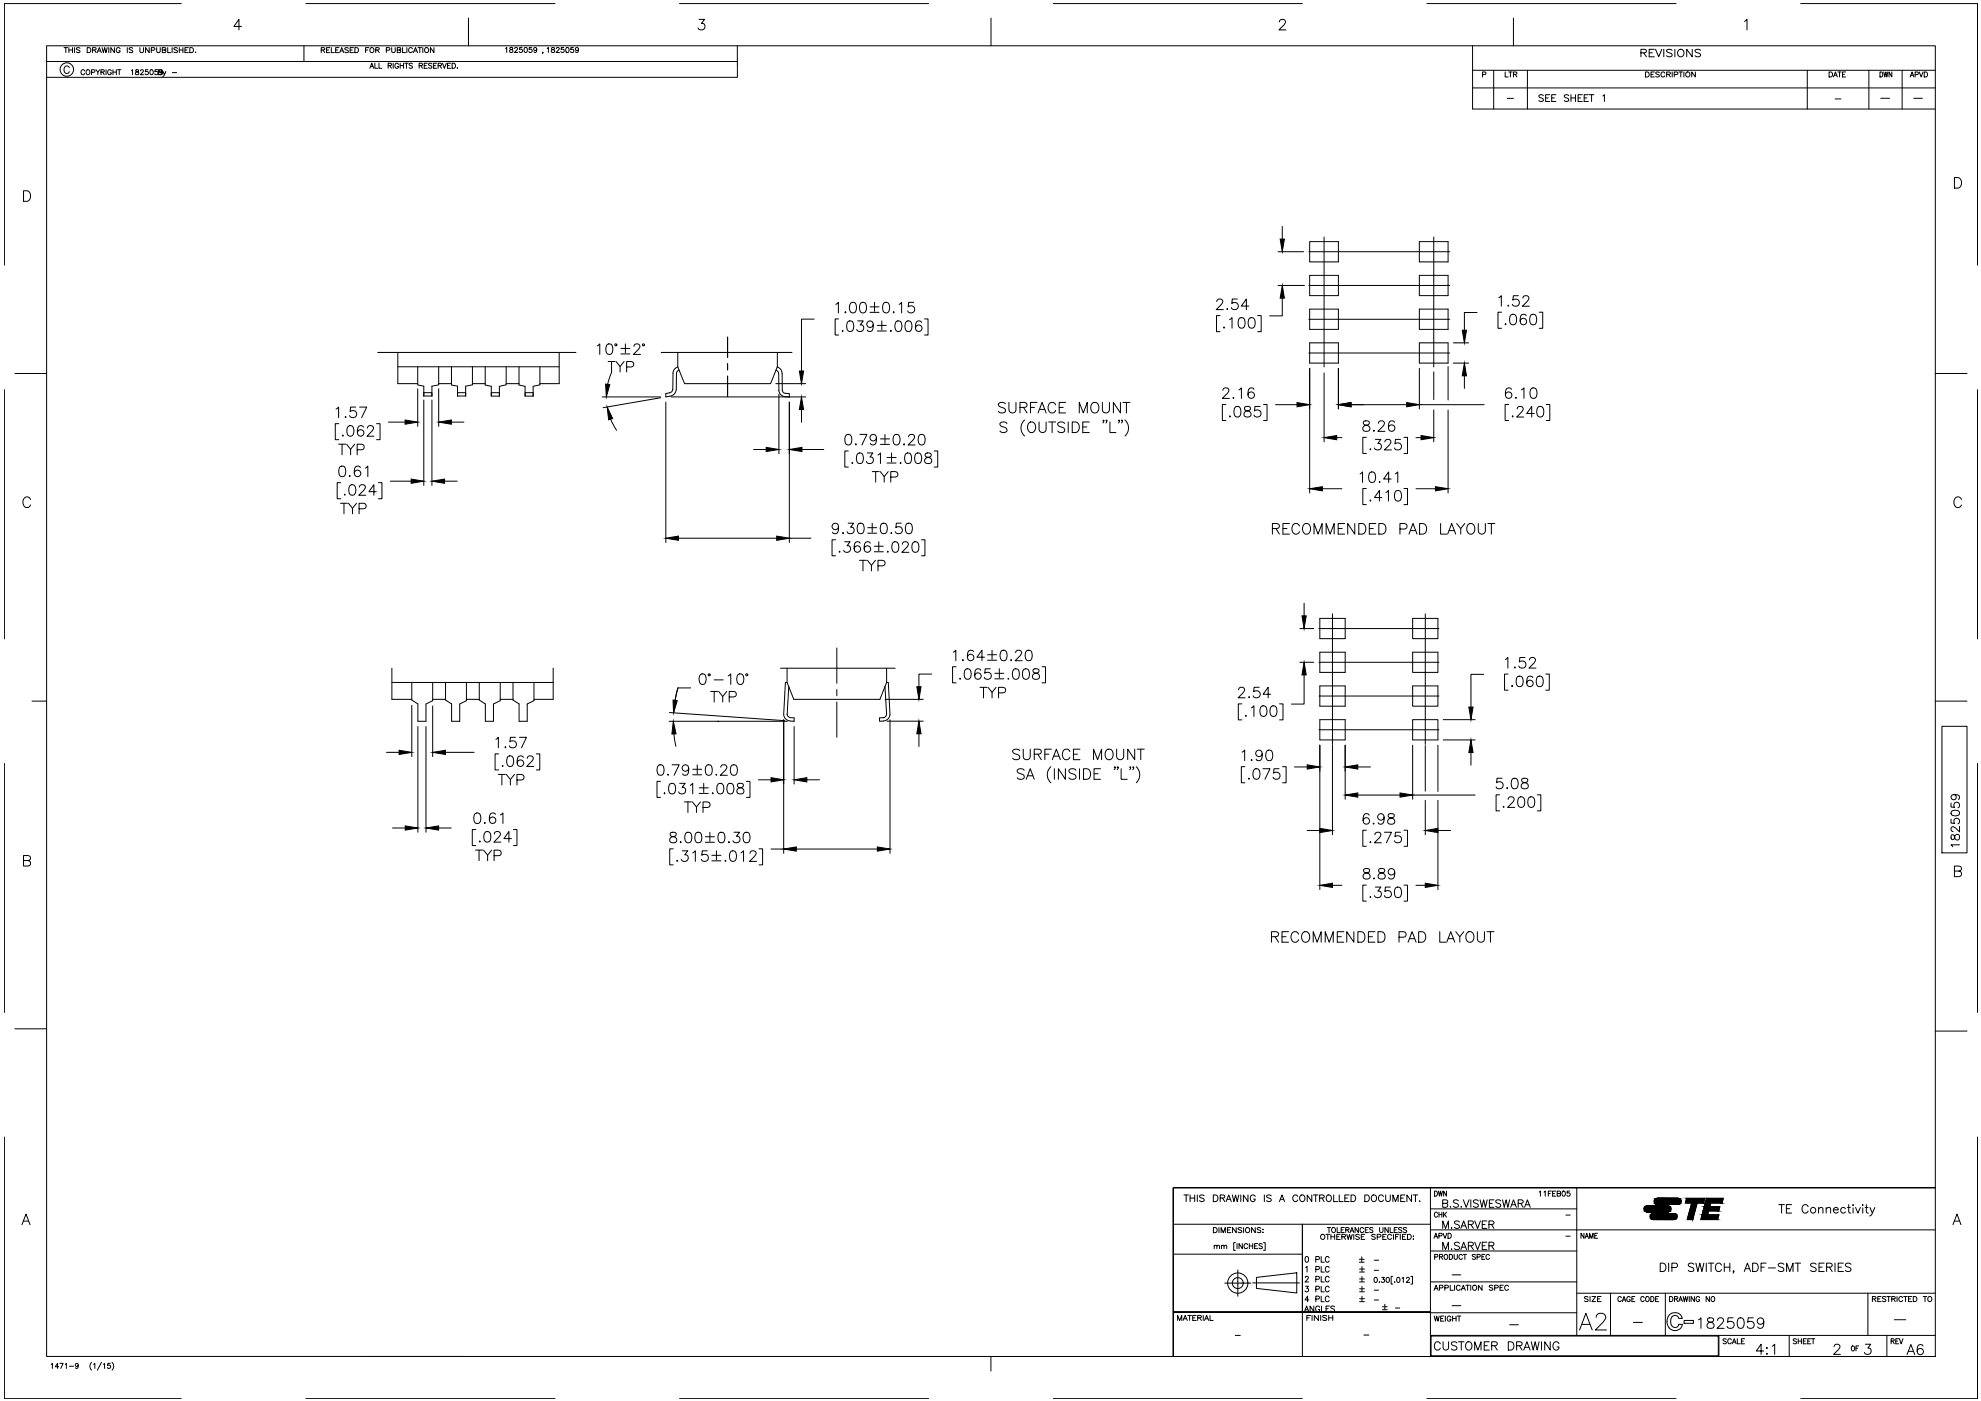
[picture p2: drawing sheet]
<svg xmlns="http://www.w3.org/2000/svg" width="594mm" height="420mm" viewBox="0 0 594 420" stroke-linecap="round" stroke-linejoin="round" font-family="sans-serif">
<!-- layer: 011_OBJ -->
<g fill="none" stroke="#000" stroke-width=".3">
<path d="M392.8 72.5h8.6v6h-8.6zM425.6 72.5h8.7v6h-8.7zM392.8 82.6h8.6v6.1h-8.6zM392.8 92.7h8.6v6.1h-8.6zM425.6 82.6h8.7v6.1h-8.7zM425.6 92.7h8.7v6.1h-8.7zM113.3 105.7h59.4M119.3 110h48.4M119.3 105.7v9.4h6M125.3 110v5.5l1.8 .3v3M127.1 118.8h2.4M131.6 110v5.4l-2.1 .4v3v-1h-2.4"/>
<path d="M131.6 115.1h3.8M135.4 110v5.5l1.8 .3v3M137.2 118.8h2.4M141.7 110v5.4l-2.1 .4v3v-1h-2.4M141.7 115.1h3.8M145.5 110v5.5l1.8 .4v2.9M151.8 110v5.4l-2 .5v2.9h-2.5v-1h2.5M151.8 115.1h3.8M155.6 110v5.5l1.9 .4v2.9M161.9 110v5.4l-2 .5v2.9h-2.4v-1h2.4M167.7 105.7v9.4h-5.8M198.3 105.7h39.2"/>
<path d="M203.2 105.7v4.3l2.1 5.1h25.8l2-5.1v-4.3M203.3 110.1a2.02 2.02 0 0 0-1.5 1.8l-.1 5.2-.5 .6-1.5 .3v1a2.8 2.8 0 0 0 3-1.7l.2-5.3M203.7 111l-.6 .3-.2 .7M232.7 111l.6 .3 .2 .7M233.1 110.1a2.02 2.02 0 0 1 1.4 1.8M233.5 112l.1 5.1M233.6 117a2.02 2.02 0 0 0 1.9 2h1.2v-1h-1.1M234.6 112v5M234.6 117a1.01 1.01 0 0 0 1 1M392.8 102.8h8.6v6.1h-8.6zM425.6 102.8h8.7v6.1h-8.7zM395.8 185.5h7.6v6h-7.6z"/>
<path d="M395.8 195.6h7.6v6h-7.6zM423.6 195.6h7.6v6h-7.6zM423.6 185.5h7.6v6h-7.6zM117.5 200.4v9.3h6M117.5 204.7h48.4M123.5 204.7v5.2l1.8 1.2v5.2h2.4v-5.2l2.1-1v-5.4M129.8 209.7h3.8M133.6 204.7v5.2l1.8 1.2v5.2h2.5v-5.2l2-1v-5.4M139.9 209.7h3.8M143.7 204.7v5.2l1.8 1.2v5.2h2.5v-5.2l2-1v-5.4M150 209.7h3.8M153.8 204.7v5.2l1.9 1.2v5.2h2.4v-5.2l2-1v-5.4"/>
<path d="M165.9 200.4v9.3h-5.8M234.1 200.4h34.4M236 200.4v4.3h-.5l-.5 9.6a2.4 2.4 0 0 0 3.2 2v-1l-1.2-.1M236 204.7l2 5h25.9l2-5M236.1 214.2a1.01 1.01 0 0 0 .9 1M236.5 205.9l-.4 8.4M265.4 205.9l.4 8.4a1.01 1.01 0 0 1-.9 .9M265.9 200.4v4.3h.5l.5 9.6a2.4 2.4 0 0 1-3.1 2v-1l1.1-.1M395.8 205.7h7.6v6.1h-7.6zM395.8 215.8h7.6v6.1h-7.6zM423.6 215.8h7.6v6.1h-7.6zM423.6 205.7h7.6v6.1h-7.6z"/>
<path d="M496.4 359.6l.6-.2h5.6a1.01 1.01 0 0 1 1.5 .9 1.01 1.01 0 0 1-1.5 .9h-5a1.01 1.01 0 0 1-1.2-.3 1.01 1.01 0 0 1 0-1.3zM505.8 359.4h5.4l-.3 1.4h-1.9l-1.4 5h-1.6l1.3-5h-1.9zM511.8 359.4h5l-.4 1.4h-3.4l-.3 1.1h3.1l-.4 1.3h-3l-.4 1.1h3.5l-.4 1.5h-5zM493.3 361.9l.5-.2h5.4a1.24 1.24 0 0 1 1.8 1.2l-.3 .4-.5 .2h-5.7a1.02 1.02 0 0 1-1.2-.3 1.02 1.02 0 0 1 0-1.3zM495 364.3l.8-.4h5.6a1.01 1.01 0 0 1 1.5 .9 1.01 1.01 0 0 1-1.5 1h-5a1.05 1.05 0 0 1-1.2-.3 1.05 1.05 0 0 1-.2-1.2zM512.4 363.2l-.4 1.1M513 360.8l-.3 1.1"/>
</g>
<!-- layer: 011_CNT -->
<g fill="none" stroke="#000" stroke-width=".3">
<path d="M392.5 75.5h42.3M397.1 71.1v39M430 71.1v39M392.5 85.6h42.3M392.5 95.8h42.3M218.2 101.1v6.1M218.2 109v1.9M218.2 112.8v6.1M392.5 105.9h42.3M251 194.3v10.6M395.5 188.5h36M395.5 198.6h36"/>
<path d="M399.6 184.1v39.2M427.4 184.1v39.2M251 206.8v1.9M251 210.5v10.6M395.5 208.7h36M395.5 218.9h36"/>
</g>
<!-- layer: 004_DIM1 -->
<g fill="none" stroke="#000" stroke-width=".3">
<path d="M383.3 75.5h7.6M384.5 67.9v3.8M244.1 95.7h-3.7v15.6M250.7 91.3l.7-.6v3.1M251.5 95.6h-1v4.9h1M252.7 99.1v.3zM253.4 93.7h.3l-.2 .1zM254.4 96.4a1.02 1.02 0 0 1 1.5 .5 2.66 2.66 0 0 1-.3 2.4 1.04 1.04 0 0 1-1.6-.5 2.58 2.58 0 0 1 .4-2.4zM255.2 90.8a1.02 1.02 0 0 1 1.5 .5 2.62 2.62 0 0 1-.3 2.4 .99 .99 0 0 1-1.5-.5 2.5 2.5 0 0 1 .3-2.4zM257.2 96.2h1.7l-.9 1.2a1.07 1.07 0 0 1 .9 1.6 1.07 1.07 0 0 1-1.8 .1l-.2-.3M258.2 90.8a1.02 1.02 0 0 1 1.5 .5 2.62 2.62 0 0 1-.3 2.4 .99 .99 0 0 1-1.5-.5 2.66 2.66 0 0 1 .3-2.4zM260.9 92h2.7"/>
<path d="M260.9 93.7h2.7M261.9 97.3a.98 .98 0 0 1-1.4 .8 .98 .98 0 0 1-.3-1.5 .98 .98 0 0 1 1.5 .1 2.89 2.89 0 0 1-.3 2.6 .93 .93 0 0 1-1.3-.4M262.3 90.7v2.7M263.1 97.6h2.7M263.1 99.3h2.7M264.4 96.2v2.7M265.1 90.8a1.04 1.04 0 0 1 1.5 .5 2.05 2.05 0 0 1-.7 2.5h-.3a1.72 1.72 0 0 1-.8-2.5zM267 99.3h.3zM267.9 93.7h.2l-.1 .1zM268.8 96.4a1.02 1.02 0 0 1 1.5 .5 2.66 2.66 0 0 1-.3 2.4 1.02 1.02 0 0 1-1.5-.5 2.5 2.5 0 0 1 .3-2.4zM269.6 91.3l.8-.6v3.1M271.8 96.4a1.02 1.02 0 0 1 1.5 .5 2.66 2.66 0 0 1-.3 2.4 1.02 1.02 0 0 1-1.5-.5 2.66 2.66 0 0 1 .3-2.4z"/>
<path d="M274 90.7h-1.5l-.1 1.3a1.11 1.11 0 0 1 1.6 0 1.11 1.11 0 0 1-.2 1.7 1.11 1.11 0 0 1-1.6-.5M276.4 96.7a.93 .93 0 0 0-1.4-.3 1.89 1.89 0 0 0 .4 3 .99 .99 0 0 0 1.1-.9 .99 .99 0 0 0-.9-1.1 .99 .99 0 0 0-1.1 1M277.2 95.6h1.1v4.9h-1.1M364.9 90.4l.6-.7 .9 .1a.74 .74 0 0 1 .2 1.1l-1.9 2h2.1M365.9 94.7h-1.1v4.8h1.1M366.9 98.3h.3zM367.9 92.7h.3zM368.7 95.9l.8-.6v3.1M371.1 89.7h-1.5l-.2 1.3a1.11 1.11 0 0 1 1.7 0 1.11 1.11 0 0 1-.2 1.7 1.11 1.11 0 0 1-1.6-.5M371.7 95.4a1.03 1.03 0 0 1 1.5 .5 2.66 2.66 0 0 1-.3 2.4 1.04 1.04 0 0 1-1.5-.5 2.66 2.66 0 0 1 .3-2.4zM374.5 91.8h-2.2l1.5-2.1v3.2M374.7 95.4a1.05 1.05 0 0 1 1.6 .5 2.58 2.58 0 0 1-.4 2.4 1.04 1.04 0 0 1-1.5-.5 2.66 2.66 0 0 1 .3-2.4z"/>
<path d="M377.2 94.7h1v4.8h-1M383.3 85.6h7.9M384.5 89.4v5.3h-3.7M442.9 93.7h-3.7v5.3M449.5 89.3l.7-.6v3.1M450.3 93.6h-1.1v4.9h1.1M451.3 97.3h.3zM452.2 91.7h.3zM453.1 94.4a1.05 1.05 0 0 1 1.6 .4 2.58 2.58 0 0 1-.4 2.5 1.04 1.04 0 0 1-1.5-.5 2.66 2.66 0 0 1 .3-2.4zM455.3 88.7h-1.5l-.1 1.3a1.12 1.12 0 0 1 1.7 0 1.12 1.12 0 0 1-.2 1.7 1.12 1.12 0 0 1-1.7-.5M456.7 89.4l.1-.4 .5-.3 .9 .1a.71 .71 0 0 1 .2 1.1l-1.8 1.9h2M457.7 94.7a.91 .91 0 0 0-.9-.5 .91 .91 0 0 0-.8 .6 2.32 2.32 0 0 0 .3 2.5 .98 .98 0 0 0 1.4-.5 .98 .98 0 0 0-.6-1.3 .98 .98 0 0 0-1.2 .8"/>
<path d="M459.2 94.4a1.03 1.03 0 0 1 1.5 .4 2.66 2.66 0 0 1-.3 2.5 1.03 1.03 0 0 1-1.5-.5 2.66 2.66 0 0 1 .3-2.4zM461.6 93.6h1v4.9h-1M125.3 116.6v11.3M127.1 120v25.6M129.5 120v25.6M131.6 116.6v11.3M179.1 103.7l.8-.6v3.2M180.6 119h17.5M182.1 103.3a1.03 1.03 0 0 1 1.5 .4 2.66 2.66 0 0 1-.3 2.4 1.03 1.03 0 0 1-1.5-.4 2.66 2.66 0 0 1 .3-2.4zM182.4 108.4h2.1M183.4 108.4v3.2M183.4 111.6l-1.2 3.7"/>
<path d="M184.7 108.4l1.3 1.5v1.7M186.2 104.5h2.7M186.2 106.1h2.7M187.2 108.4l-1.2 1.5M187.5 103.1v2.7M187.9 110.1h1.4a.83 .83 0 0 0 .8-.9 .83 .83 0 0 0-.8-.8h-1.4v3.2M190.1 103.9l.2-.5a1 1 0 0 1 1.5 0 .99 .99 0 0 1-.3 1.4l-1.5 1.5h2.1M198.1 119.3l-17.2 3M201.2 119h40.4M232.7 115.1h8.9M233.6 118.2v17.9M366.7 117.1l.2-.5a1 1 0 0 1 1.5 0 .99 .99 0 0 1-.3 1.4l-1.5 1.5h2.1"/>
<path d="M369.9 119.2l.1 .1-.1 .2zM371.5 116.9l.8-.6v3.2M376.1 116.8a.91 .91 0 0 0-.9-.5 .91 .91 0 0 0-.8 .6 2.32 2.32 0 0 0 .3 2.4 .98 .98 0 0 0 1.4-.4 .98 .98 0 0 0-.6-1.3 .98 .98 0 0 0-1.2 .8M392.8 110.5v37.3M397.1 111.8v20.7M401.4 110.5v12.1M425.6 110.5v12.1M430 111.5v8.3M434.3 109.9v10.1M435.8 108.9h4.6M435.8 102.8h4.6M439.2 112.7v3.8"/>
<path d="M453.2 116.8a.91 .91 0 0 0-.8-.5 .91 .91 0 0 0-.8 .6 2.32 2.32 0 0 0 .3 2.4 .98 .98 0 0 0 1.4-.4 .98 .98 0 0 0-.6-1.3 .98 .98 0 0 0-1.3 .8M454.5 119.3h.3zM456.3 116.9l.7-.6v3.2M459.3 116.5a1.04 1.04 0 0 1 1.5 .4 2.58 2.58 0 0 1-.3 2.4 1.04 1.04 0 0 1-1.5-.4 2.58 2.58 0 0 1 .3-2.4zM100.8 122.7l.7-.6v3.1M101.5 133.2h2.1M101.6 127.1h-1.1v4.8h1.1M102 139.9a1.02 1.02 0 0 1 1.5 .5 2.66 2.66 0 0 1-.3 2.4 1.02 1.02 0 0 1-1.5-.5 2.66 2.66 0 0 1 .3-2.4zM102.6 133.2v3.2M102.8 130.5v.3zM103.5 125.1h.3zM103.9 133.2l1.2 1.5v1.7"/>
<path d="M104.5 127.8a1.02 1.02 0 0 1 1.5 .5 1.61 1.61 0 0 1-1.1 2.5 1.72 1.72 0 0 1-.7-2.5zM106.3 133.2l-1.2 1.5M106.7 122.1h-1.6l-.1 1.3a1.12 1.12 0 0 1 1.7 0 1.12 1.12 0 0 1-.2 1.7 1.12 1.12 0 0 1-1.7-.5M107.1 134.9h1.4a.84 .84 0 0 0 .7-.8 .84 .84 0 0 0-.7-.9h-1.4v3.2M107.9 122.1h2.1l-1.5 3.1M109 128.1a.93 .93 0 0 0-1.4-.3 1.81 1.81 0 0 0 .6 3 .99 .99 0 0 0 1-1 .99 .99 0 0 0-1-1 .99 .99 0 0 0-1 1M110.2 128.4l.1-.5 .5-.3 .9 .2a.74 .74 0 0 1 .2 1.1l-1.8 1.9h2M112.9 127.1h1.1v4.8h-1.1M116.5 126.6h5M135.3 126.6h3.8M183.1 125.7l1.8 3.4M199.7 120.6v42.1"/>
<path d="M226 134.8h3.8M236.7 120.6v42.1M240.4 122.8v3.8M240.5 134.8h6.5M253.8 130.4a1.02 1.02 0 0 1 1.5 .5 2.62 2.62 0 0 1-.3 2.4 1 1 0 0 1-1.5-.5 2.66 2.66 0 0 1 .3-2.4zM254.4 135.2h-1v4.9h1M255.4 138.9h.4zM256.5 133.3h.3l-.1 .1zM257.3 136a1.02 1.02 0 0 1 1.5 .5 2.66 2.66 0 0 1-.3 2.4 1.02 1.02 0 0 1-1.5-.5 2.66 2.66 0 0 1 .3-2.4zM257.9 130.3h2.1l-1.5 3.1M260.1 135.8h1.7l-.9 1.2a1.07 1.07 0 0 1 .9 1.6 1.07 1.07 0 0 1-1.8 .1l-.2-.3M262.8 131.3a.98 .98 0 0 1-1.3 .8 .98 .98 0 0 1-.4-1.5 .98 .98 0 0 1 1.6 .1 2.89 2.89 0 0 1-.3 2.6 .9 .9 0 0 1-1.4-.3"/>
<path d="M263.3 136.5l.7-.7v3.2M264 131.6h2.7M264 133.3h2.7M265.4 130.3v2.7M266 137.2h2.7M266 138.9h2.7M267.4 135.8v2.7M268.3 130.4a1.02 1.02 0 0 1 1.5 .5 1.61 1.61 0 0 1-1.1 2.5 1.72 1.72 0 0 1-.7-2.5zM269.9 138.9h.3zM271 133.3h.3l-.2 .1zM271.7 136a1.02 1.02 0 0 1 1.5 .5 2.66 2.66 0 0 1-.3 2.4 1.02 1.02 0 0 1-1.5-.5 2.66 2.66 0 0 1 .3-2.4zM272.5 131l.3-.6a1.02 1.02 0 0 1 1.3 .2 .99 .99 0 0 1-.3 1.3l-1.5 1.5h2.1"/>
<path d="M274.7 136a1.02 1.02 0 0 1 1.5 .5 1.61 1.61 0 0 1-1 2.5 1.72 1.72 0 0 1-.8-2.5zM275.8 130.4a1.02 1.02 0 0 1 1.5 .5 2.62 2.62 0 0 1-.3 2.4 .99 .99 0 0 1-1.5-.5 2.66 2.66 0 0 1 .3-2.4zM277.6 136a.62 .62 0 0 0 .3 1 1.18 1.18 0 0 1 1.2 .4 1.18 1.18 0 0 1 .2 1.3 1.14 1.14 0 0 1-1.3 .3 1.14 1.14 0 0 1-.7-1 1.94 1.94 0 0 1 1.8-1.1l.2-.6a1.18 1.18 0 0 0-1.7-.3zM280.1 135.2h1.1v4.9h-1.1M367.6 121.3h-1v4.8h1M368.7 124.9h.3l-.2 .2zM370.5 122a1.02 1.02 0 0 1 1.5 .5 2.62 2.62 0 0 1-.3 2.4 .99 .99 0 0 1-1.5-.4 2.66 2.66 0 0 1 .3-2.5zM373.3 122a.64 .64 0 0 0 .3 1.1 1.17 1.17 0 0 1 1.3 .4 1.17 1.17 0 0 1 .1 1.2 1.11 1.11 0 0 1-1.2 .4 1.11 1.11 0 0 1-.8-1.1 1.41 1.41 0 0 1 1.6-.9 .64 .64 0 0 0 .2-1.1zM377.9 121.9h-1.5l-.2 1.3a1.12 1.12 0 0 1 1.7 0 1.12 1.12 0 0 1-.2 1.7 1.12 1.12 0 0 1-1.6-.4M378.9 121.3h1.1v4.8h-1.1M382.5 121.4h6.5M400.9 131.2h1.5"/>
<path d="M405.2 121.4h16.7M409 126.4a.65 .65 0 0 0 .3 1 1.17 1.17 0 0 1 1.2 .4 1.17 1.17 0 0 1 .1 1.3 1.13 1.13 0 0 1-1.2 .2 1.13 1.13 0 0 1-.7-1 1.43 1.43 0 0 1 1.5-.9 .65 .65 0 0 0 .3-1zM409.8 131.2h-1.1v4.8h1.1M410.8 134.8h.3zM411.8 129.2h.4zM412.5 131.8h1.6l-.9 1.2a1.05 1.05 0 0 1 1 1.4 1.05 1.05 0 0 1-1.7 .4l-.3-.5M413.4 127l.3-.6a1.02 1.02 0 0 1 1.3 .1 .99 .99 0 0 1-.3 1.4l-1.5 1.5h2.1M415.3 132.5l.2-.4a1 1 0 0 1 1.5 0 .99 .99 0 0 1-.3 1.3l-1.5 1.5h2.1M418.2 126.7a.91 .91 0 0 0-.9-.5 .91 .91 0 0 0-.8 .6 2.32 2.32 0 0 0 .3 2.4 .98 .98 0 0 0 1.4-.4 .98 .98 0 0 0-.6-1.4 .98 .98 0 0 0-1.2 .9M420 131.8h-1.5l-.2 1.3a1.12 1.12 0 0 1 1.7 0 1.12 1.12 0 0 1-.2 1.7 1.12 1.12 0 0 1-1.6-.5M421 131.2h1.1v4.8h-1.1M424.6 131.2h1.6"/>
<path d="M425.6 121.4h19.5M430 123v9.5M434.3 123v24.8M452.4 121.3h-1v4.8h1M453.5 124.9h.3l-.2 .2zM455 122.7l.1-.5 .5-.3 .9 .1a.74 .74 0 0 1 .1 1.1l-1.8 2h2.1M460.1 124h-2.3l1.5-2.1v3.2M461.3 122a1.02 1.02 0 0 1 1.5 .5 2.62 2.62 0 0 1-.3 2.4 1.02 1.02 0 0 1-1.5-.4 2.58 2.58 0 0 1 .3-2.5zM463.7 121.3h1.1v4.8h-1.1M102.1 150.9h2.1M102.2 144.8h-1.1v4.8h1.1M103.2 150.9v3.2"/>
<path d="M103.2 148.4h.3zM104.5 150.9l1.2 1.5v1.7M104.9 142.6v.4zM105 145.5a1.03 1.03 0 0 1 1.5 .5 2.5 2.5 0 0 1-.3 2.4 1.04 1.04 0 0 1-1.5-.5 2.66 2.66 0 0 1 .3-2.4zM106.9 150.9l-1.2 1.5M107.7 152.6h1.3a.83 .83 0 0 0 .8-.8 .83 .83 0 0 0-.8-.9h-1.3v3.2M107.7 146.1l.2-.4a1.02 1.02 0 0 1 1.5 0v.9l-1.8 1.9h2.1M108.1 140.2a.93 .93 0 0 0-1.4-.3 1.89 1.89 0 0 0 .5 3.1 .99 .99 0 0 0 1-1 .99 .99 0 0 0-.9-1 .99 .99 0 0 0-1.1 .9M109.6 140.4l.7-.6v3.2M112.9 147.5h-2.3l1.5-2.1v3.1M113.5 144.8h1v4.8h-1M117.1 144.3h6.2"/>
<path d="M133.3 144.3h3.8M251.5 158a.98 .98 0 0 1-1.4 .8 .98 .98 0 0 1-.4-1.6 .98 .98 0 0 1 1.6 .1 2.89 2.89 0 0 1-.3 2.6 .93 .93 0 0 1-1.3-.3M252.7 159.9h.3zM254.3 156.9h1.7l-.9 1.2a1.05 1.05 0 0 1 1 1.5 1.05 1.05 0 0 1-1.8 .3l-.3-.4M257.5 157a1.03 1.03 0 0 1 1.5 .5 2.66 2.66 0 0 1-.3 2.4 1.03 1.03 0 0 1-1.5-.4 2.66 2.66 0 0 1 .3-2.5zM260.2 158.3h2.7M260.2 159.9h2.7M261.6 141.4h2.1M261.6 156.9v2.7M262.6 141.4v3.2M264 141.4l1.2 1.5v1.7M264.4 157a1.05 1.05 0 0 1 1.5 .5 2.58 2.58 0 0 1-.3 2.4 1.04 1.04 0 0 1-1.5-.4 2.66 2.66 0 0 1 .3-2.5z"/>
<path d="M266.4 141.4l-1.2 1.5M267.1 143.1h1.4a.83 .83 0 0 0 .8-.8 .83 .83 0 0 0-.8-.9h-1.4v3.2M267.1 159.9h.3zM270.3 156.9h-1.5l-.1 1.4a1.12 1.12 0 0 1 1.6 0 1.12 1.12 0 0 1-.2 1.6 1.12 1.12 0 0 1-1.6-.4M272 157a1.03 1.03 0 0 1 1.5 .5 2.66 2.66 0 0 1-.3 2.4 1.03 1.03 0 0 1-1.5-.4 2.66 2.66 0 0 1 .3-2.5zM396.6 146.6h5.8M407.9 142.1l.7-.6v3.2M409.8 146.5h-1.1v4.8h1.1M410.8 150.1h.3zM410.9 141.7a1.03 1.03 0 0 1 1.5 .4 2.66 2.66 0 0 1-.3 2.4 1.04 1.04 0 0 1-1.5-.4 2.66 2.66 0 0 1 .3-2.4zM413.6 144.5h.3zM414.4 149.2h-2.2l1.5-2.1v3.2"/>
<path d="M415.6 147.7l.8-.6v3.2M417.2 143.7h-2.3l1.5-2.2v3.2M418.4 142.1l.8-.6v3.2M418.6 147.2a1.02 1.02 0 0 1 1.5 .5 2.66 2.66 0 0 1-.3 2.4 1.04 1.04 0 0 1-1.5-.4 2.58 2.58 0 0 1 .3-2.5zM421 146.5h1.1v4.8h-1.1M424.6 146.6h5.9M203.5 161.4h29.4M236.7 161.4h6.5M250.6 161.9h-1.1v4.8h1.1M251.8 165.3v.3zM253.3 162.5h1.6l-.9 1.2a1.06 1.06 0 0 1 1 1.5 1.06 1.06 0 0 1-1.9 .1l-.1-.3M257.7 168h2.1"/>
<path d="M257.9 162.9a.93 .93 0 0 0-1.3-.3 1.91 1.91 0 0 0 .5 3 .98 .98 0 0 0 1-.9 .98 .98 0 0 0-.9-1 .98 .98 0 0 0-1.1 .9M258.8 168v3.2M260.1 168l1.2 1.6v1.6M261 162.9a.94 .94 0 0 0-1.4-.3 1.89 1.89 0 0 0 .5 3 .99 .99 0 0 0 1-.9 .99 .99 0 0 0-.9-1 .99 .99 0 0 0-1 .9M262.2 163.8h2.7M262.2 165.5h2.7M262.5 168l-1.2 1.6M263.3 169.7h1.4a.84 .84 0 0 0 .7-.8 .84 .84 0 0 0-.7-.9h-1.4v3.2M263.5 162.5v2.7M266.1 165.5h.3l-.2 .1zM267.9 162.6a1.02 1.02 0 0 1 1.5 .5 2.62 2.62 0 0 1-.3 2.4 .99 .99 0 0 1-1.5-.5 2.66 2.66 0 0 1 .3-2.4zM270.6 163.2l.1-.4a1 1 0 0 1 1.6 0 .99 .99 0 0 1-.3 1.3l-1.5 1.5h2.1"/>
<path d="M273.9 162.6a1.02 1.02 0 0 1 1.5 .5 2.62 2.62 0 0 1-.3 2.4 1.02 1.02 0 0 1-1.5-.5 2.58 2.58 0 0 1 .3-2.4zM276.3 161.9h1.1v4.8h-1.1M285.9 195.6l.7-.6v3.2M286.7 200h-1v4.8h1M288.6 198h.3zM291.9 195.4a.91 .91 0 0 0-.9-.4 .91 .91 0 0 0-.7 .6 2.32 2.32 0 0 0 .3 2.4 .98 .98 0 0 0 1.4-.4 .98 .98 0 0 0-.7-1.4 .98 .98 0 0 0-1.2 .9M295.2 197.1h-2.2l1.5-2.1v3.2M296.1 196.4h2.8M296.1 198h2.8M297.5 195v2.7M300.4 195.1a1.04 1.04 0 0 1 1.5 .5 2.66 2.66 0 0 1-.3 2.4 1.02 1.02 0 0 1-1.5-.5 2.47 2.47 0 0 1 .3-2.4zM303.1 198h.3z"/>
<path d="M304.6 195.7l.1-.4 .5-.3 .9 .1a.71 .71 0 0 1 .1 1.1l-1.8 2h2.1M307.9 195.1a1.04 1.04 0 0 1 1.5 .5 2.66 2.66 0 0 1-.3 2.4 1.04 1.04 0 0 1-1.5-.5 2.55 2.55 0 0 1 .3-2.4zM312.5 200h1v4.8h-1M389.8 188.5h4.2M389.8 198.6h4.2M391.1 180.9v3.8M451.4 197.8l.8-.6v3.2M457.3 197.2h-1.5l-.2 1.3a1.12 1.12 0 0 1 1.7 0 1.12 1.12 0 0 1-.2 1.7 1.12 1.12 0 0 1-1.6-.5M458.7 197.9l.1-.4 .5-.3 .9 .1a.74 .74 0 0 1 .1 1.1l-1.8 2h2.1M123.5 211.5v15.4M125.3 217.9v31.7M127.7 217.9v31.7"/>
<path d="M129.8 211.7v15.2M200.6 216.3h35.5M200.8 213.7l34.5 2.4M203.3 206.3l-.9 3.7M203.3 206.3l-.8 3.3-.5 4.2M203.3 206.3h3.8M210.1 202.2a1.02 1.02 0 0 1 1.5 .5 2.62 2.62 0 0 1-.3 2.4 .99 .99 0 0 1-1.5-.4 2.5 2.5 0 0 1 .3-2.5zM213.1 207.4h2.1M214.2 203.9h2.7M214.2 207.4v3.1M215.5 207.4l1.2 1.5v1.6M217.9 207.4l-1.2 1.5"/>
<path d="M218.4 202.7l.7-.6v3.2M218.7 209l1.8-.1a.84 .84 0 0 0 .3-.9 .84 .84 0 0 0-.8-.6h-1.3v3.1M221.4 202.2a1.04 1.04 0 0 1 1.5 .5 2.05 2.05 0 0 1-.7 2.6h-.3a1.72 1.72 0 0 1-.8-2.6zM235 215.9v40M238.1 216.3h.1M238.2 217.9v17.2M265.4 209.7h11.4M266 216.3h10.8M266.9 215.9v40M279.4 202.2h-3.8v3.7M287.8 203.6h.3zM289.6 200.7a1.03 1.03 0 0 1 1.5 .5 2.66 2.66 0 0 1-.3 2.4 1.03 1.03 0 0 1-1.5-.5 2.66 2.66 0 0 1 .3-2.4z"/>
<path d="M293.9 206.1h2.1M294.1 201a.91 .91 0 0 0-.9-.5 .91 .91 0 0 0-.8 .7 2.32 2.32 0 0 0 .3 2.4 .99 .99 0 0 0 1.5-.5 .99 .99 0 0 0-.7-1.3 .99 .99 0 0 0-1.2 .9M294.9 206.1v3.2M296.3 206.1l1.2 1.5v1.7M297 200.6h-1.5l-.2 1.3a1.12 1.12 0 0 1 1.7 0 1.12 1.12 0 0 1-.2 1.7 1.12 1.12 0 0 1-1.6-.5M298.3 201.9h2.7M298.3 203.6h2.7M298.7 206.1l-1.2 1.5M299.5 207.8h1.3a.83 .83 0 0 0 .8-.8 .83 .83 0 0 0-.8-.9h-1.3v3.2M299.7 200.6v2.7M302.2 203.6h.3zM304 200.7a1.03 1.03 0 0 1 1.5 .5 2.66 2.66 0 0 1-.2 2.4 1.03 1.03 0 0 1-1.6-.5 2.66 2.66 0 0 1 .3-2.4z"/>
<path d="M307.1 200.7a1.05 1.05 0 0 1 1.5 .5 2.58 2.58 0 0 1-.3 2.4 1.04 1.04 0 0 1-1.5-.5 2.66 2.66 0 0 1 .3-2.4zM309.9 200.7a.65 .65 0 0 0 .3 1.1 1.29 1.29 0 0 1 1.5 1.3 1.11 1.11 0 0 1-1.2 .7 1.11 1.11 0 0 1-.9-1.1 1.89 1.89 0 0 1 1.8-1.1l.2-.6a1.21 1.21 0 0 0-1.7-.3zM371.4 206.9l.2-.5 .4-.3 .9 .2a.73 .73 0 0 1 .2 1l-1.8 2h2.1M372.4 211.1h-1v4.8h1M373.5 214.7h.3l-.2 .2zM374.6 209v.3zM375.3 212.3l.7-.6v3.2M377.6 206.1h-1.5l-.2 1.4a1.12 1.12 0 0 1 1.7-.1 1.12 1.12 0 0 1-.2 1.7 1.12 1.12 0 0 1-1.6-.4M378.3 211.8a1.04 1.04 0 0 1 1.5 .5 2.04 2.04 0 0 1-.8 2.6h-.3a1.72 1.72 0 0 1-.7-2.6zM381.1 208.2h-2.3l1.5-2.1v3.2M381.3 211.8a1.02 1.02 0 0 1 1.5 .5 2.6 2.6 0 0 1-.3 2.4 1.02 1.02 0 0 1-1.5-.5 2.58 2.58 0 0 1 .3-2.4zM383.7 211.1h1.1v4.8h-1.1"/>
<path d="M391.1 202.4v8.8h-3.8M432.8 215.8h9.6M444.9 202.2h-3.8v9.8M452.3 202.2h-1.1v4.8h1.1M453.3 205.8h.3zM454.1 200.2h.3zM455.1 202.9a1.05 1.05 0 0 1 1.5 .5 2.58 2.58 0 0 1-.3 2.4 1.04 1.04 0 0 1-1.5-.5 2.66 2.66 0 0 1 .3-2.4zM459.6 203.2a.91 .91 0 0 0-.8-.4 .91 .91 0 0 0-.8 .6 2.32 2.32 0 0 0 .3 2.4 .98 .98 0 0 0 1.4-.5 .98 .98 0 0 0-.6-1.3 .98 .98 0 0 0-1.3 .9M461.1 202.9a1.03 1.03 0 0 1 1.5 .5 2.66 2.66 0 0 1-.2 2.4 1.03 1.03 0 0 1-1.6-.5 2.66 2.66 0 0 1 .3-2.4zM463.6 202.2h1v4.8h-1M115.9 225.6h3.8M133.6 225.6h8.6"/>
<path d="M148.7 221.7l.7-.6v3.2M149.4 232.3h2.2M149.5 226.1h-1v4.8h1M150.5 232.3v3.1M150.7 229.5v.4zM151.4 224.1h.3zM151.9 232.3l1.2 1.5v1.6M152.4 226.8a1.02 1.02 0 0 1 1.5 .5 2.66 2.66 0 0 1-.3 2.4 1.02 1.02 0 0 1-1.5-.5 2.66 2.66 0 0 1 .3-2.4zM154.3 232.3l-1.2 1.5M154.6 221.1h-1.5l-.2 1.4a1.11 1.11 0 0 1 1.7-.1 1.11 1.11 0 0 1-.2 1.7 1.11 1.11 0 0 1-1.6-.4M155 233.9h1.4a.84 .84 0 0 0 .8-.8 .84 .84 0 0 0-.8-.8h-1.4v3.1M155.8 221.1h2.1l-1.5 3.2"/>
<path d="M156.9 227.2a.95 .95 0 0 0-1.4-.4 1.91 1.91 0 0 0 .5 3.1 .99 .99 0 0 0 1.1-.9 .99 .99 0 0 0-.9-1.1 .99 .99 0 0 0-1.1 .9M158.1 227.4l.3-.6a1.02 1.02 0 0 1 1.4 .2 .97 .97 0 0 1-.3 1.3l-1.5 1.6h2.1M160.8 226.1h1.1v4.8h-1.1M197.5 229.5a1.04 1.04 0 0 1 1.5 .4 2.66 2.66 0 0 1-.3 2.5 1.03 1.03 0 0 1-1.5-.5 2.5 2.5 0 0 1 .3-2.4zM198.1 234.3h-1.1v4.8h1.1M199.3 237.8v.3zM200.2 232.4h.3zM200.9 235.1a1.04 1.04 0 0 1 1.6 .4 2.58 2.58 0 0 1-.4 2.4 1.02 1.02 0 0 1-1.5-.4 2.66 2.66 0 0 1 .3-2.4zM201.6 229.4h2.1l-1.6 3.1M202.1 220.1l.6 3.7M203.8 234.9h1.7l-.9 1.2a1.06 1.06 0 0 1 .9 1.6 1.06 1.06 0 0 1-1.8 .1l-.2-.3M206.5 230.4a.99 .99 0 0 1-1.3 .8 .99 .99 0 0 1-.4-1.5 .99 .99 0 0 1 1.6 .1 2.81 2.81 0 0 1-.3 2.6 .94 .94 0 0 1-1.4-.3"/>
<path d="M207 235.5l.7-.6v3.2M207.7 230.7h2.7M207.7 232.4h2.7M209.1 229.4v2.7M209.7 236.3h2.7M209.7 237.9h2.7M211 234.9v2.7M211.9 229.5a1.04 1.04 0 0 1 1.6 .4 2.66 2.66 0 0 1-.3 2.5 1.03 1.03 0 0 1-1.5-.5 2.66 2.66 0 0 1 .2-2.4zM213.7 237.8v.3zM214.7 232.4h.3zM215.4 235.1a1.02 1.02 0 0 1 1.5 .4 2.58 2.58 0 0 1-.3 2.4 1.02 1.02 0 0 1-1.5-.4 2.58 2.58 0 0 1 .3-2.4zM216.2 230.1l.1-.4a1 1 0 0 1 1.5 0 .94 .94 0 0 1-.3 1.3l-1.5 1.5h2.1"/>
<path d="M218.4 235.1a1.02 1.02 0 0 1 1.5 .4 2.66 2.66 0 0 1-.3 2.4 1.02 1.02 0 0 1-1.5-.4 2.66 2.66 0 0 1 .3-2.4zM219.5 229.5a1.04 1.04 0 0 1 1.5 .4 2.66 2.66 0 0 1-.3 2.5 1.05 1.05 0 0 1-1.5-.5 2.58 2.58 0 0 1 .3-2.4zM221.3 235.1a.64 .64 0 0 0 .3 1 1.14 1.14 0 0 1 1.3 .5 1.14 1.14 0 0 1-.1 1.3 1.26 1.26 0 0 1-1.8-.4 1.25 1.25 0 0 1 1.5-1.4 .64 .64 0 0 0 .3-1zM223.8 234.3h1.1v4.8h-1.1M227.4 233.9h3.8M242 233.9h3.8M275.6 220.1v3.8M372.5 225.6l.8-.6v3.1M373.3 229.9h-1v4.9h1M374.4 233.5h.3zM375.2 228h.3zM376.2 230.7a1.05 1.05 0 0 1 1.5 .4 2.58 2.58 0 0 1-.3 2.4 1.04 1.04 0 0 1-1.5-.4 2.66 2.66 0 0 1 .3-2.4z"/>
<path d="M378.5 226a.99 .99 0 0 1-1.3 .9 .99 .99 0 0 1-.4-1.6 .99 .99 0 0 1 1.6 .1 2.81 2.81 0 0 1-.3 2.6 .93 .93 0 0 1-1.4-.3M378.7 230.5h2.2l-1.5 3.2M380 225.1a1.02 1.02 0 0 1 1.5 .5 2.66 2.66 0 0 1-.3 2.4 1.02 1.02 0 0 1-1.5-.5 2.5 2.5 0 0 1 .3-2.4zM383.6 230.5h-1.5l-.2 1.4a1.11 1.11 0 0 1 1.7 0 1.11 1.11 0 0 1-.2 1.6 1.11 1.11 0 0 1-1.6-.4M384.6 229.9h1.1v4.9h-1.1M388.2 230h3.8M395.8 223.5v43.3M399.6 223.5v26.8M403.4 223.5v16.2M407.2 230h3.8M407.2 238.4h12.6M423.6 223.5v16.2"/>
<path d="M423.6 238.4h18.8M427.4 223.6v13.7M431.2 223.5v13.9M432.8 221.9h9.6M441.1 225.7v3.8M449.7 238.4h-1v4.8h1M450.5 233.4h-1.5l-.2 1.4a1.12 1.12 0 0 1 1.7-.1 1.12 1.12 0 0 1-.2 1.7 1.12 1.12 0 0 1-1.6-.4M451.8 236.4h.3zM452.3 239.7l.1-.4 .5-.3 .9 .1a.74 .74 0 0 1 .1 1.1l-1.8 1.9h2.1M453.6 233.5a1.03 1.03 0 0 1 1.5 .5 2.66 2.66 0 0 1-.3 2.4 1.03 1.03 0 0 1-1.5-.4 2.66 2.66 0 0 1 .3-2.5zM455.6 239.1a1.02 1.02 0 0 1 1.5 .5 2.05 2.05 0 0 1-.8 2.5h-.3a2.02 2.02 0 0 1-.4-3zM456.5 233.5a.65 .65 0 0 0 .3 1.1 1.32 1.32 0 0 1 1.5 1.4 1.11 1.11 0 0 1-1.2 .6 1.11 1.11 0 0 1-.9-1.1 1.81 1.81 0 0 1 1.8-1l.2-.7a1.23 1.23 0 0 0-1.7-.3z"/>
<path d="M458.6 239.1a1.02 1.02 0 0 1 1.5 .5 2.62 2.62 0 0 1-.3 2.4 .99 .99 0 0 1-1.5-.5 2.66 2.66 0 0 1 .3-2.4zM461 238.4h1.1v4.8h-1.1M117.7 248.3h3.8M131.5 248.3h3.8M142.5 244a1.05 1.05 0 0 1 1.5 .4 2.58 2.58 0 0 1-.3 2.4 1.04 1.04 0 0 1-1.5-.4 2.66 2.66 0 0 1 .3-2.4zM142.6 254.9h2.1M142.7 248.8h-1.1v4.8h1.1M143.7 254.9v3.2M143.7 252.4h.3l-.1 .2zM145 254.9l1.2 1.6v1.6M145.2 246.8h.3zM145.5 249.5a1.02 1.02 0 0 1 1.6 .5 2.6 2.6 0 0 1-.3 2.4 1.02 1.02 0 0 1-1.6-.5 2.58 2.58 0 0 1 .3-2.4z"/>
<path d="M147.4 254.9l-1.2 1.6M148.2 256.6l1.8-.1a.85 .85 0 0 0 .3-1 .85 .85 0 0 0-.8-.6h-1.3v3.2M148.3 250.1l.1-.4 .5-.3 .9 .1a.74 .74 0 0 1 .1 1.1l-1.8 2h2.1M148.6 244.3a.91 .91 0 0 0-.9-.5 .91 .91 0 0 0-.8 .6 1.85 1.85 0 0 0 .7 2.6 .98 .98 0 0 0 1.1-.9 .98 .98 0 0 0-.9-1.1 .98 .98 0 0 0-1 .9M150.1 244.4l.7-.6v3.2M153.4 251.5h-2.3l1.5-2.1v3.2M154 248.8h1v4.8h-1M201.1 249.7a.65 .65 0 0 0 .3 1.1 1.17 1.17 0 0 1 1.2 .4 1.17 1.17 0 0 1 .2 1.2 1.12 1.12 0 0 1-1.3 .3 1.12 1.12 0 0 1-.7-1 1.81 1.81 0 0 1 1.8-1.1l.2-.6a1.19 1.19 0 0 0-1.7-.3zM201.9 254.6h-1.1v4.8h1.1M202.9 258.2h.3l-.1 .1zM204 252.6h.3zM204.6 255.2h1.7l-1 1.2a1.06 1.06 0 0 1 1 1.5 1.06 1.06 0 0 1-1.8 .1l-.2-.3"/>
<path d="M205.2 240.5h2.2M205.8 249.7a1.04 1.04 0 0 1 1.5 .5 2.66 2.66 0 0 1-.3 2.4 1.05 1.05 0 0 1-1.5-.4 2.58 2.58 0 0 1 .3-2.5zM206.3 240.5v3.2M207.7 240.5l1.2 1.5v1.7M207.8 255.8l.7-.6v3.1M208.8 249.7a1.04 1.04 0 0 1 1.5 .5 2.66 2.66 0 0 1-.3 2.4 1.03 1.03 0 0 1-1.5-.4 2.66 2.66 0 0 1 .3-2.5zM210.1 240.5l-1.2 1.5M210.8 242.2h1.4a.84 .84 0 0 0 .8-.9 .84 .84 0 0 0-.8-.8h-1.4v3.2M211.5 250.9h2.7M211.5 252.6h2.7M212.1 255.2h-1.5l-.1 1.3a1.12 1.12 0 0 1 1.7 0 1.12 1.12 0 0 1-.2 1.7 1.12 1.12 0 0 1-1.7-.5M212.9 249.6v2.7"/>
<path d="M213.5 256.5h2.7M213.5 258.2h2.7M214.8 255.2v2.7M215.7 249.7a1.03 1.03 0 0 1 1.5 .5 2.66 2.66 0 0 1-.3 2.4 1.04 1.04 0 0 1-1.5-.4 2.66 2.66 0 0 1 .3-2.5zM217.4 258.2h.3l-.1 .1zM218.4 252.6h.4zM219.2 255.3a1.02 1.02 0 0 1 1.5 .5 2.62 2.62 0 0 1-.3 2.4 .99 .99 0 0 1-1.5-.5 2.66 2.66 0 0 1 .3-2.4zM220.1 249.6h1.7l-.9 1.2a1.05 1.05 0 0 1 .9 1.5 1.05 1.05 0 0 1-1.7 .3l-.3-.4M222.2 255.8l.8-.6v3.1M223.3 249.7a1.03 1.03 0 0 1 1.5 .5 2.66 2.66 0 0 1-.3 2.4 1.03 1.03 0 0 1-1.5-.4 2.66 2.66 0 0 1 .3-2.5zM224.9 255.9l.2-.4a1.02 1.02 0 0 1 1.5 0 .97 .97 0 0 1-.3 1.3l-1.5 1.5h2.1M227.6 254.6h1.1v4.8h-1.1"/>
<path d="M231.2 254.6h3.8M238.8 254.6h24.3M392 249.1h3.8M409.8 249h-1.1v4.8h1.1M410.6 244.5a.9 .9 0 0 0-1.4-.3 2.46 2.46 0 0 0 0 2.8 .98 .98 0 0 0 1.4-.4 .98 .98 0 0 0-.6-1.3 .98 .98 0 0 0-1.2 .8M410.8 252.6h.3zM411.8 247h.3zM412.3 250.3l.2-.4 .4-.3 .9 .1a.73 .73 0 0 1 .2 1.1l-1.8 1.9h2.1M415.1 245.1a.98 .98 0 0 1-1.4 .8 .98 .98 0 0 1-.3-1.5 .98 .98 0 0 1 1.5 .1 2.89 2.89 0 0 1-.3 2.5 .93 .93 0 0 1-1.3-.3M415.2 249.6h2.1l-1.5 3.1M416.4 244.2a.62 .62 0 0 0 .4 1 1.18 1.18 0 0 1 1.2 .4 1.18 1.18 0 0 1 .1 1.3 1.14 1.14 0 0 1-1.2 .3 1.14 1.14 0 0 1-.8-1.1 1.94 1.94 0 0 1 1.9-1l.1-.6a1.17 1.17 0 0 0-1.7-.3zM420 249.6h-1.5l-.2 1.3a1.12 1.12 0 0 1 1.7 0 1.12 1.12 0 0 1-.2 1.7 1.12 1.12 0 0 1-1.6-.4"/>
<path d="M421 249h1.1v4.8h-1.1M427.4 240v10.3M431.2 249.1h3.8M431.2 240v26.8M450.8 242h.3l-.2 .1zM399.6 265.5h2.8M409.1 260.6a.65 .65 0 0 0 .3 1.1 1.29 1.29 0 0 1 1.5 1.3 1.09 1.09 0 0 1-1.3 .7 1.09 1.09 0 0 1-.8-1.1 1.81 1.81 0 0 1 1.8-1.1l.1-.6a1.19 1.19 0 0 0-1.6-.3zM409.8 265.4h-1.1v4.8h1.1M410.8 269h.3zM411.9 263.5h.3zM412.5 266h1.6l-.9 1.2a1.05 1.05 0 0 1 1 1.5 1.05 1.05 0 0 1-1.7 .3l-.3-.4M413.6 260.6a.65 .65 0 0 0 .3 1.1 1.32 1.32 0 0 1 1.5 1.3 1.11 1.11 0 0 1-1.2 .7 1.11 1.11 0 0 1-.9-1.1 1.81 1.81 0 0 1 1.8-1.1l.2-.6a1.23 1.23 0 0 0-1.7-.3z"/>
<path d="M417 266h-1.5l-.2 1.4a1.12 1.12 0 0 1 1.7 0 1.12 1.12 0 0 1-.2 1.6 1.12 1.12 0 0 1-1.6-.4M418.3 261.5a.99 .99 0 0 1-1.4 .9 .99 .99 0 0 1-.4-1.6 .99 .99 0 0 1 1.6 .1 2.81 2.81 0 0 1-.3 2.6 .94 .94 0 0 1-1.4-.3M418.6 266.2a1.04 1.04 0 0 1 1.5 .4 2.66 2.66 0 0 1-.3 2.4 1.05 1.05 0 0 1-1.5-.4 2.58 2.58 0 0 1 .3-2.4zM421 265.4h1.1v4.8h-1.1M424.6 265.5h2.8"/>
<circle cx="184.7" cy="103.4" r=".31"/>
<circle cx="193" cy="103.4" r=".31"/>
<circle cx="212.7" cy="202.4" r=".31"/>
<circle cx="223.9" cy="202.4" r=".31"/>
</g>
<g fill="#000" stroke="#000" stroke-width=".3">
<path d="M383.9 71.7h1.3l-.7 3.8zM384.5 85.6l.7 3.8h-1.3zM438.5 99h1.3l-.6 3.8zM181.6 115.2l1.3 .1-1.1 3.7zM239.7 111.3h1.3l-.6 3.8zM439.2 108.9l.6 3.8h-1.3zM121.5 126l3.8 .6-3.8 .6zM131.6 126.6l3.7-.6v1.2zM182.1 122.1l1.6 3.4-1.2 .4zM229.8 134.2l3.8 .6-3.8 .6zM240.4 119l.6 3.8h-1.3zM236.7 134.8l3.8-.6v1.2z"/>
<path d="M389 120.7l3.8 .7-3.8 .6zM397.1 131.2l3.8-.6v1.3zM401.4 121.4l3.8-.7v1.3zM421.9 120.7l3.7 .7-3.7 .6zM426.2 130.6l3.8 .6-3.8 .7zM123.3 143.7l3.8 .6-3.8 .6zM129.5 144.3l3.8-.6v1.2zM392.8 146.6l3.8-.6v1.2zM430.5 146l3.8 .6-3.8 .6zM199.7 161.4l3.8-.6v1.2zM232.9 160.8l3.8 .6-3.8 .6zM390.4 184.7h1.3l-.6 3.8z"/>
<path d="M201.8 209.9l1.3 .2-1.1 3.7zM274.9 205.9h1.3l-.6 3.8zM391.1 198.6l.6 3.8h-1.3zM440.5 212h1.3l-.7 3.8zM119.7 225l3.8 .6-3.8 .7zM129.8 225.6l3.8-.6v1.3zM201.9 216.3l.8 3.8h-1.2zM231.2 233.2l3.8 .7-3.8 .6zM238.2 233.9l3.8-.7v1.3zM275.6 216.3l.6 3.8h-1.3zM392 229.4l3.8 .6-3.8 .6zM403.4 230l3.8-.6v1.2z"/>
<path d="M403.4 238.4l3.8-.6v1.3zM419.8 237.8l3.8 .6-3.8 .7zM441.1 221.9l.7 3.8h-1.3zM121.5 247.7l3.8 .6-3.8 .7zM127.7 248.3l3.8-.6v1.3zM235 254.6l3.8-.6v1.3zM263.1 254l3.8 .6-3.8 .7zM395.8 248.4l3.8 .7-3.8 .6zM427.4 249.1l3.8-.7v1.3zM395.8 265.5l3.8-.6v1.2zM427.4 264.9l3.8 .6-3.8 .6z"/>
</g>
<!-- layer: 006_NTE -->
<g fill="none" stroke="#000" stroke-width=".3">
<path d="M301.5 121.1a1.21 1.21 0 0 0-2.1 .3l.3 .5 1.2 .4a.77 .77 0 0 1 .6 .6 .77 .77 0 0 1-.3 .8 1.47 1.47 0 0 1-1.8-.3M302 127a1.19 1.19 0 0 0-1.2-.5 1.19 1.19 0 0 0-.9 .8l.3 .5 1.2 .4a.78 .78 0 0 1 .5 .6 .78 .78 0 0 1-.2 .8 1.42 1.42 0 0 1-1.8-.3M302.6 120.7v2.2a1.07 1.07 0 0 0 1 .9 1.07 1.07 0 0 0 1.1-.9v-2.2M305.9 122.2h1.3a.8 .8 0 0 0 .8-.9l-.3-.5-.5-.1h-1.3v3.1M306.9 122.2l1.1 1.6M307.2 126a3.2 3.2 0 0 0 0 4.8M308.7 126.7a1.52 1.52 0 0 1 1.8 .7 1.52 1.52 0 0 1-.3 1.9l-.2 .3a1.45 1.45 0 0 1-1.7-.5 1.45 1.45 0 0 1 0-1.8zM309 122.2h1.2M311 120.7h-2v3.1M311.3 123.8l1.2-3.1 1.2 3.1M311.6 126.5v2.3a1.07 1.07 0 0 0 1.1 .9 1.07 1.07 0 0 0 1-.9v-2.3M311.7 122.8h1.6"/>
<path d="M314.5 126.5h2.1M315.5 126.5v3.2M316.6 121.4a1.17 1.17 0 0 0-1.4-.7 1.17 1.17 0 0 0-.9 1.2 1.39 1.39 0 0 0 .3 1.5 1.39 1.39 0 0 0 1.5 .3l.5-.6M317.6 122.2h1.2M319.3 127a1.17 1.17 0 0 0-1.2-.5 1.17 1.17 0 0 0-.9 .8l.3 .5 1.2 .4a.78 .78 0 0 1 .3 1.4 1.38 1.38 0 0 1-1.8-.3M319.6 120.7h-2v3.1h2M320.3 126.5v3.2M321.5 126.5h1.1a1.69 1.69 0 0 1 1.1 1.6 1.69 1.69 0 0 1-1.1 1.6h-1.1zM323.7 123.8v-3.1l1.2 3.1 1.2-3.1v3.1M324.7 128.1h1.2M326.7 126.5h-2v3.2h2M327.4 121.1a1.31 1.31 0 0 1 1.7-.2 1.31 1.31 0 0 1 .4 1.7 1.21 1.21 0 0 1-1.2 1.3 1.21 1.21 0 0 1-1.2-1.3z"/>
<path d="M330.6 120.7v2.2a1.07 1.07 0 0 0 1 .9 1.07 1.07 0 0 0 1.1-.9v-2.2M331 126.1h-.3h.3l-.3 .7M331.9 126.1h-.3h.3l-.3 .7M332.9 126.5v3.2h1.8M335.7 126.1h-.3h.3l-.3 .7M336 120.7v3.1l-2.1-3.1v3.1M336.6 126.1h-.3h.3l-.3 .7M336.8 120.7h2.1M337.4 126a3.2 3.2 0 0 1 0 4.8M337.8 120.7v3.1M381.6 158.5l1.8-.1a.74 .74 0 0 0 0-1.2l-1.8-.2v3.2M382.6 158.5l1.1 1.7"/>
<path d="M384.7 158.5h1.2M386.7 157h-2v3.2h2M389.7 157.8a1.16 1.16 0 0 0-1.3-.8 1.16 1.16 0 0 0-1 1.2 1.38 1.38 0 0 0 .3 1.5 1.38 1.38 0 0 0 1.6 .3l.4-.6M390.9 157.5a1.16 1.16 0 0 1 1.3-.5 1.16 1.16 0 0 1 .8 1.2 1.38 1.38 0 0 1-.3 1.5 1.38 1.38 0 0 1-1.5 .3 1.97 1.97 0 0 1-.3-2.5zM401.3 158.5h1.2M403.3 157h-2v3.2h2M406.3 157v3.2l-2.1-3.2v3.2M407.5 157h1a1.69 1.69 0 0 1 1.1 1.6 1.69 1.69 0 0 1-1.1 1.6h-1zM410.6 158.5h1.2M412.6 157h-2v3.2h2M413.5 157h1.1a1.69 1.69 0 0 1 1.1 1.6 1.69 1.69 0 0 1-1.1 1.6h-1.1zM419.8 158.7h1.4a.83 .83 0 0 0 .8-.9 .83 .83 0 0 0-.8-.8h-1.4v3.2"/>
<path d="M423 159.1h1.5M425.7 157h1a1.69 1.69 0 0 1 1.1 1.6 1.69 1.69 0 0 1-1.1 1.6h-1zM432 157v3.2h1.8M434.6 159.1h1.5M436.8 157l1.3 1.5v1.7M439.3 157l-1.2 1.5M440.5 157.2a1.45 1.45 0 0 1 1.7 .5 1.45 1.45 0 0 1-.1 1.7 1.15 1.15 0 0 1-1.3 .8 1.15 1.15 0 0 1-.9-1.2 1.98 1.98 0 0 1 .6-1.8zM443.3 157v2.3a1.07 1.07 0 0 0 1.1 .9 1.07 1.07 0 0 0 1-.9v-2.3M446.2 157h2.1M447.2 157v3.2M394.1 160.2v-3.2l1.2 3.2 1.2-3.2v3.2M397.7 160.2v-3.2l1.2 3.2 1.2-3.2v3.2"/>
<path d="M422.5 160.2l1.2-3.2 1.2 3.2M434.1 160.2l1.2-3.2 1.2 3.2M305.8 225.1a1.21 1.21 0 0 0-2.1 .3l.3 .5 1.2 .4a.76 .76 0 0 1 .6 .6 .76 .76 0 0 1-.3 .8 1.49 1.49 0 0 1-1.8-.3M306.9 224.7v2.2a1.06 1.06 0 0 0 1 .9 1.06 1.06 0 0 0 1.1-.9v-2.2M307.2 231a1.19 1.19 0 0 0-1.2-.5 1.19 1.19 0 0 0-1 .8l.3 .4 1.2 .5a.79 .79 0 0 1 .6 .6 .79 .79 0 0 1-.2 .8 1.46 1.46 0 0 1-1.9-.4M307.7 233.7l1.3-3.2 1.2 3.2M308.2 232.7h1.5M310.2 226.2l1.8-.2a.74 .74 0 0 0 0-1.2l-1.8-.1v3.1M311.2 226.2l1.1 1.6M313.3 226.2h1.2M315.1 229.9a3.2 3.2 0 0 0 0 4.9M315.3 224.7h-2v3.1"/>
<path d="M315.6 227.8l1.2-3.1 1.2 3.1M316 226.8h1.5M316.2 230.5v3.2M319.5 230.5v3.2l-2.1-3.2v3.2M320.9 225.4a1.16 1.16 0 0 0-1.4-.7 1.16 1.16 0 0 0-.9 1.2 1.38 1.38 0 0 0 .3 1.5 1.38 1.38 0 0 0 1.5 .3l.5-.6M321.9 226.2h1.2M322.7 231a1.19 1.19 0 0 0-1.2-.5 1.19 1.19 0 0 0-.9 .8l.3 .4 1.2 .5a.79 .79 0 0 1 .5 .6 .79 .79 0 0 1-.2 .8 1.46 1.46 0 0 1-1.8-.4M323.7 230.5v3.2M323.9 224.7h-2v3.1h2M324.9 230.5h1.1a1.69 1.69 0 0 1 1.1 1.6 1.69 1.69 0 0 1-1.1 1.6h-1.1zM327.9 227.8v-3.1l1.2 3.1 1.3-3.1v3.1M328.1 232h1.2"/>
<path d="M330 230.5h-1.9v3.2h1.9M331.7 225.1a1.16 1.16 0 0 1 1.3-.4 1.16 1.16 0 0 1 .8 1.2 1.38 1.38 0 0 1-.3 1.5 1.38 1.38 0 0 1-1.5 .3 1.99 1.99 0 0 1-.3-2.6zM334.4 230.1h-.3h.3l-.3 .7M334.9 224.7v2.2a1.07 1.07 0 0 0 1 .9 1.07 1.07 0 0 0 1.1-.9v-2.2M335.3 230.1h-.3h.3l-.3 .7M336.2 230.5v3.2h1.8M339.1 230.1h-.3h.3l-.3 .7M340 230.1h-.3h.3l-.3 .7M340.3 224.7v3.1l-2.1-3.1v3.1M340.7 229.9a3.3 3.3 0 0 1 0 4.9M341 224.7h2.2M342.1 224.7v3.1"/>
<path d="M386.4 279.4h-1.9v3.2h1.9M390.6 279.9a1.31 1.31 0 0 1 1.8-.2 1.31 1.31 0 0 1 .4 1.7 1.21 1.21 0 0 1-1.3 1.2 1.21 1.21 0 0 1-1.2-1.2zM403 279.4h-2v3.2h2M406 279.4v3.2l-2.1-3.2v3.2M407.2 279.4h1.1a1.69 1.69 0 0 1 1 1.6 1.69 1.69 0 0 1-1 1.6h-1.1zM412.3 279.4h-1.9v3.2h1.9M413.2 279.4h1.1a1.68 1.68 0 0 1 1.1 1.6 1.68 1.68 0 0 1-1.1 1.6h-1.1zM425.4 279.4h1.1a1.68 1.68 0 0 1 1.1 1.6 1.68 1.68 0 0 1-1.1 1.6h-1.1zM431.8 279.4v3.2h1.8M436.6 279.4l1.2 1.5v1.7M439 279.4l-1.2 1.5M439.9 279.9a1.31 1.31 0 0 1 1.7-.2 1.31 1.31 0 0 1 .4 1.7 1.21 1.21 0 0 1-1.2 1.2 1.21 1.21 0 0 1-1.2-1.2z"/>
<path d="M443 279.4v2.3a1.07 1.07 0 0 0 1.1 .9 1.07 1.07 0 0 0 1.1-.9v-2.3M445.9 279.4h2.1M447 279.4v3.2M381.3 280.9h1.4a.8 .8 0 0 0 .7-.9l-.3-.4-.4-.2h-1.4v3.2M382.4 280.9l1 1.7M384.5 280.9h1.2M389.4 280.2a1.17 1.17 0 0 0-1.3-.8 1.17 1.17 0 0 0-.9 1.2 1.39 1.39 0 0 0 .3 1.5 1.39 1.39 0 0 0 1.5 .3l.4-.6M393.8 282.6v-3.2l1.2 3.2 1.2-3.2v3.2M397.4 282.6v-3.2l1.2 3.2 1.2-3.2v3.2M401 280.9h1.2M410.4 280.9h1.2M419.6 281.1l1.8-.2a.84 .84 0 0 0 .3-.9 .84 .84 0 0 0-.8-.6h-1.3v3.2"/>
<path d="M422.3 282.6l1.2-3.2 1.2 3.2M422.7 281.5h1.5M433.9 282.6l1.2-3.2 1.2 3.2M434.3 281.5h1.5"/>
</g>
<!-- layer: 040_FOR -->
<g fill="none" stroke="#000" stroke-width=".3">
<path d="M14 13.7h566.4v393.1h-566.4zM14 18.5h207.1M19.2 14.3h1.1M19.7 14.3v1.5M20.7 15h1M20.7 14.3v1.5M21.7 14.3v1.5M22.4 14.3v1.5M24 14.5l-.9-.2-.1 .5 .8 .3 .2 .5-.4 .2-.7-.2M26.1 14.3h.6a.78 .78 0 0 1 .5 .7 .78 .78 0 0 1-.5 .8h-.6zM27.8 15l.9-.1 .1-.5-1-.1v1.5M28.3 15l.5 .8"/>
<path d="M29.2 15.8l.6-1.5 .6 1.5M29.4 15.3h.7M30.6 14.3l.4 1.5 .4-1.5 .4 1.5 .4-1.5M32.6 14.3v1.5M34.3 14.3v1.5l-1.1-1.5v1.5M36 14.6a.64 .64 0 0 0-.9-.3 .64 .64 0 0 0-.2 .9 .57 .57 0 0 0 .5 .6 .57 .57 0 0 0 .6-.6h-.4M38.2 14.3v1.5M39.8 14.5l-.9-.2v.6l.8 .2 .1 .5-.4 .2-.7-.2M42 14.3v1.1l.4 .4 .6-.2v-1.3M44.7 14.3v1.5l-1-1.5v1.5M45.4 15.1l.9-.1 .1-.4-.4-.3h-.6v1.5M47 14.3v1.1l.4 .4 .6-.2 .1-1.3"/>
<path d="M48.7 15l.9-.1 .1-.5-1-.1v1.5l1-.2v-.5l-.3-.1M50.3 14.3v1.5h.9M51.6 14.3v1.5M53.2 14.5l-.4-.2-.7 .2 .2 .4 .9 .5-.4 .4-.7-.2M53.8 15h1M53.8 14.3v1.5M54.4 1.1h-53.1v78.4M54.8 14.3v1.5M55.5 15h.6M56.5 14.3h-1v1.5h1M56.9 14.3h.6a.79 .79 0 0 1 .5 .7 .79 .79 0 0 1-.5 .8h-.6zM58.6 15.6h.1"/>
<path d="M72.4 7.9h-2.2l1.5-2.1v3.2M91.2 13.7v4.8M91.7 1.1h74.7M96.3 15l.9-.1 .2-.3-.4-.3h-.7v1.5M96.9 15l.5 .8M97.9 15h.6M98.9 14.3h-1v1.5h1M99.4 14.3v1.5h.9M100.7 15h.6M101.6 14.3h-.9v1.5h.9M101.9 15.8l.6-1.5 .6 1.5M102.1 15.3h.8"/>
<path d="M104.5 14.5l-.4-.2-.7 .2 .2 .4 .9 .5-.4 .4-.7-.2M105 15h.6M106 14.3h-1v1.5h1M106.4 14.3h.6a.79 .79 0 0 1 .5 .7 .79 .79 0 0 1-.5 .8h-.6zM109.6 15h.6M110.6 14.3h-1v1.5M111.1 20h.8M112.4 19v1.5h.9M112.7 15l.9-.1 .1-.3-.3-.3h-.7v1.5M113.2 15l.5 .8M113.7 19v1.5h.8M115.9 15.1l.9-.1 .1-.4-.3-.3h-.7v1.5"/>
<path d="M116.4 19.7l.9-.1v-.5l-.9-.1v1.5M116.9 19.7l.5 .8M117.5 14.3v1.1l.4 .4 .5-.2 .1-1.3M117.9 19v1.5M119.1 15l.9-.1 .2-.3-.4-.3h-.7v1.5l.9-.1 .2-.4-.4-.3M119.5 19.3a.56 .56 0 0 0-.6-.3 .56 .56 0 0 0-.5 .6 .63 .63 0 0 0 .2 .7 .63 .63 0 0 0 .8 0l.1-.4h-.4M120 19v1.5M120 19.7h1M120.7 14.3v1.5h.9M121 19v1.5M121.4 19h1M121.9 19v1.5"/>
<path d="M122 14.3v1.5M123.7 14.6a.64 .64 0 0 0-.9-.3 .64 .64 0 0 0-.3 .9 .59 .59 0 0 0 .5 .6 .59 .59 0 0 0 .7-.4M123.7 19.2l-.4-.2-.6 .2 .1 .4 .9 .4-.4 .5-.6-.2M124 15.8l.6-1.5 .6 1.5M124.2 15.3h.8M125.4 14.3h1M125.7 19.7l.9-.1 .1-.3-.3-.3h-.7v1.5M125.9 14.3v1.5M126.2 19.7l.5 .8M126.8 14.3v1.5M127.2 19.7h.6M128.2 19h-1v1.5h1"/>
<path d="M129.5 19.2l-.3-.2-.7 .2 .2 .4 .8 .4-.3 .5-.7-.2M130 19.7h.6M130.1 14.3v1.5l-1-1.5v1.5M131 19h-1v1.5h1M131.4 19.7l.9-.1v-.5l-.9-.1v1.5M131.9 19.7l.5 .8M132.7 19l.6 1.5 .5-1.5M134.2 19.7h.6M135.1 19h-.9v1.5h.9M135.6 19h.5a.82 .82 0 0 1 .5 .7 .82 .82 0 0 1-.5 .8h-.5zM140.5 5.4v8.3M162.8 15.7h-.1h.1l-.1 .4"/>
<path d="M169.9 15.6h.1M203.8 1.1h74.7M209.6 5.8h1.7l-.9 1.2a1.05 1.05 0 0 1 .9 1.5 1.05 1.05 0 0 1-1.7 .3l-.3-.4M221.1 13.7v9.5h-207.1M297.2 5.4v8.3M315.9 1.1h74.7M383.7 6.6l.1-.5 .5-.3 .9 .2a.73 .73 0 0 1 .1 1l-1.8 2h2.1M427.9 1.1h74.7M441.6 13.7v19h138.8M453.9 5.4v8.3M492.1 15.8l1.4-.1 .2-.5-.6-.4h-1v2.2M492.9 15.8l.8 1.2"/>
<path d="M494.6 15.8h.9M496.1 14.8h-1.5v2.2h1.5M496.5 14.8l.9 2.2 1-2.2M498.9 14.8v2.2M501.4 15.1a.97 .97 0 0 0-1.6 .2l.2 .3 1.2 .5 .2 .6a1.12 1.12 0 0 1-1.6 0M502.3 14.8v2.2M503.3 15.1a1.04 1.04 0 0 1 1.5 .1 1.04 1.04 0 0 1 0 1.4 1.04 1.04 0 0 1-1.5 .1l-.2-.5zM507.5 14.8v2.2l-1.7-2.2v2.2M510 15.1a.99 .99 0 0 0-1.7 .2l.3 .3 1.1 .5 .3 .6a1.14 1.14 0 0 1-1.7 0M523.2 6.4l.7-.6v3.2M540 1.1h53v78.4M20.8 20.3a.82 .82 0 0 0-.9-.5 .82 .82 0 0 0-.7 .8v.6a.82 .82 0 0 0 .6 .8 .82 .82 0 0 0 1-.5"/>
<path d="M25.4 21.3a.56 .56 0 0 0-.7-.4 .56 .56 0 0 0-.4 .6v.3a.56 .56 0 0 0 .4 .6 .56 .56 0 0 0 .7-.4M26 21.1l.1-.1a.68 .68 0 0 1 .9 .7 .68 .68 0 0 1-1 .5zM27.5 21.7l.8-.1 .1-.5-.9-.2v1.5M28.8 20.9l.5 .7v.8M29.9 20.9l-.6 .7M30.3 21.6l.8-.1 .2-.3-.4-.3h-.6v1.5M30.8 21.6l.5 .8M31.8 20.9v1.5M33.4 21.3a.57 .57 0 0 0-.7-.4 .57 .57 0 0 0-.4 .6v.3a.55 .55 0 0 0 .5 .6 .55 .55 0 0 0 .6-.6h-.4M33.9 20.9v1.5M33.9 21.6h1M34.9 20.9v1.5"/>
<path d="M35.2 20.9h1.1M35.8 20.9v1.5M110.9 20.5l.6-1.5 .6 1.5M137.2 20.3h.1M441.6 26.4h138.8M441.6 21.1h138.8M444.6 22.4l.9-.1v-.6l-.9-.1v1.5M447.9 21.1v11.6M451.4 21.6v1.5h.9M452.4 21.6h1.1M453 21.6v1.5M453.9 22.3l.9-.1v-.5l-.9-.1v1.5"/>
<path d="M454.4 22.3l.5 .8M458.1 21.1v11.6M493.5 21.6h.5a.78 .78 0 0 1 .6 .7 .78 .78 0 0 1-.6 .8h-.5zM495.1 22.3h.7M496.1 21.6h-1v1.5h1M497.6 21.8l-.4-.2-.7 .2 .2 .4 .9 .3-.1 .5-1-.1M499.3 21.9a.65 .65 0 0 0-.9-.3 .65 .65 0 0 0-.3 .9 .6 .6 0 0 0 .5 .6 .6 .6 0 0 0 .7-.4M499.8 22.3l.9-.1 .2-.3-.4-.3h-.7v1.5M500.4 22.3l.5 .8M501.5 21.6v1.5M502.1 22.4l.9-.1 .2-.4-.4-.3h-.7v1.5M503.5 21.6h1.1"/>
<path d="M504 21.6v1.5M505 21.6v1.5M508.4 21.6v1.5l-1.1-1.5v1.5M542 21.1v11.6M548.5 21.6h.5a.79 .79 0 0 1 .6 .7 .79 .79 0 0 1-.6 .8h-.5zM549.8 23.1l.6-1.5 .6 1.5M550.1 22.6h.7M551.1 21.6h1.1M551.7 21.6v1.5M552.5 22.3h.6M553.5 21.6h-1v1.5h1M560.5 21.1v11.6"/>
<path d="M563.8 21.6a.76 .76 0 0 1 .8 .7 .76 .76 0 0 1-.8 .8zM564.9 21.6l.3 1.5 .3-1.5 .3 1.5 .3-1.5M567.3 21.6v1.5l-.8-1.5v1.5M570.4 21.1v11.6M572.8 23.1l.6-1.5 .6 1.5M573.1 22.6h.7M574.3 22.4l.8-.1 .1-.6-.9-.1v1.5M575.6 21.6l.5 1.5 .6-1.5M577.1 21.6h.4a.81 .81 0 0 1 .5 .7 .81 .81 0 0 1-.5 .8h-.4zM7.1 57.2h1a1.69 1.69 0 0 1 1.1 1.6 1.69 1.69 0 0 1-1.1 1.6h-1zM586.1 53.2h1.1a1.69 1.69 0 0 1 1.1 1.6 1.69 1.69 0 0 1-1.1 1.6h-1.1zM1.3 116.9v74.7"/>
<path d="M4.5 112h9.5M580.4 112h9.5M593 116.9v74.7M9.2 149.8a1.16 1.16 0 0 0-1.4-.8 1.16 1.16 0 0 0-.9 1.2 1.41 1.41 0 0 0 .3 1.5 1.41 1.41 0 0 0 1.5 .4l.5-.7M588.2 149.8a1.16 1.16 0 0 0-1.3-.8 1.16 1.16 0 0 0-.9 1.2 1.39 1.39 0 0 0 .3 1.5 1.39 1.39 0 0 0 1.5 .4l.4-.7M9.6 210.3h4.4M580.4 210.3h9.5M582.4 217.8h7.5v38h-7.5zM1.3 228.9v74.7M585.9 238.3a.79 .79 0 0 1 .7 1.1 .79 .79 0 0 1-1.2 .3 .79 .79 0 0 1 .1-1.3 1.35 1.35 0 0 1 2.1 .9l-.3 .4M593 228.9v74.7M7.1 258.1l1.8-.2a.74 .74 0 0 0 0-1.2l-1.8-.1v3.1h1.3a.83 .83 0 0 0 .8-.8 .83 .83 0 0 0-.8-.8"/>
<path d="M585.1 245.7v1.1l1.1 .2a.89 .89 0 0 1 0-1.4 .89 .89 0 0 1 1.3 .2 .89 .89 0 0 1-.4 1.3M585.1 240.8v1.2l1.1 .1a.89 .89 0 0 1 0-1.3 .89 .89 0 0 1 1.3 .2 .89 .89 0 0 1-.4 1.3M585.2 250.5a.96 .96 0 0 0 .3 1.3l.6-.4a.91 .91 0 0 1 .3-1 .91 .91 0 0 1 1.1 .1l.1 .8a.72 .72 0 0 1-.7 .7 .72 .72 0 0 1-.7-.8l-.1-.5a.53 .53 0 0 0-.9-.2zM585.2 243.3a1.62 1.62 0 0 1 2.4 .4v.3a1.47 1.47 0 0 1-2.5 0zM587.6 253.4h-2.5l.5 .6M587.6 247.8v1.7l-1.2-1.2-.8-.4-.5 .5v.5l.6 .5M586.1 261.2l1.8-.1a.71 .71 0 0 0 0-1.2l-1.8-.2v3.2h1.4a.84 .84 0 0 0 .8-.8 .84 .84 0 0 0-.8-.9M4.5 308.5h9.5M580.4 309.2h9.5M1.3 341v78.5h53.1M351.8 356.2h228.6h-228.6v50.6zM355 358.4h1.4"/>
<path d="M355.7 358.4v2M356.9 358.4v2M356.9 359.3h1.4M358.3 358.4v2M359.1 358.4v2M361.1 358.6l-.5-.2-.9 .2 .2 .5 1 .4 .2 .3v.3l-.5 .3-.9-.3M363.9 358.4h.6a1.05 1.05 0 0 1 .8 1 1.05 1.05 0 0 1-.8 1h-.6zM365.9 359.3l1.2-.1 .1-.6-1.3-.2v2M366.6 359.3l.7 1.1M368 359.7h1M369.6 358.4l.4 2 .5-2 .5 2 .5-2M372.1 358.4v2"/>
<path d="M374.3 358.4v2l-1.4-2v2M376.4 358.8a.82 .82 0 0 0-1.1-.4 .82 .82 0 0 0-.3 1.2 .73 .73 0 0 0 .7 .8 .73 .73 0 0 0 .7-.8h-.5M379.2 358.4v2M381.2 358.6l-.5-.2-.9 .2 .3 .5 .9 .4 .2 .3v.3l-.5 .3-.9-.3M384 359.7h.9M389.2 358.8a.83 .83 0 0 0-1.2-.4 .83 .83 0 0 0-.3 1.2 .76 .76 0 0 0 .6 .8 .76 .76 0 0 0 .9-.5M390 358.6a.95 .95 0 0 1 1.4 .6 .95 .95 0 0 1-1.1 1.2l-.6-.8zM393.4 358.4v2l-1.4-2v2M393.9 358.4h1.4M394.6 358.4v2M395.7 359.3l1.2-.1 .2-.5-.5-.3h-.9v2M396.4 359.3l.7 1.1"/>
<path d="M397.9 358.6a.94 .94 0 0 1 1.4 .6 .94 .94 0 0 1-1 1.2l-.6-.8zM400 358.4v2h1.1M401.6 358.4v2h1.2M403.3 359.3h.8M404.6 358.4h-1.3v2h1.3M405.2 358.4h.6a1.05 1.05 0 0 1 .8 1 1.05 1.05 0 0 1-.8 1h-.6zM409.3 358.4h.7a1.06 1.06 0 0 1 .7 1 1.06 1.06 0 0 1-.7 1h-.7zM411.4 358.6a.95 .95 0 0 1 1.5 .6 .95 .95 0 0 1-1.1 1.2l-.6-.8zM414.9 358.8a.83 .83 0 0 0-1.2-.4 .83 .83 0 0 0-.3 1.2 .76 .76 0 0 0 .6 .8 .76 .76 0 0 0 .9-.5M415.6 358.4v1.4l.5 .6 .7-.3 .1-1.7M420.1 359.3h.7M421.3 358.4h-1.2v2h1.2"/>
<path d="M423.3 358.4v2l-1.4-2v2M423.8 358.4h1.4M424.5 358.4v2M429 356.2v50.6M430.2 357.2a.77 .77 0 0 1 .9 .8 .77 .77 0 0 1-.9 .7zM431.4 357.2l.3 1.5 .3-1.5 .3 1.5 .3-1.5M433.8 357.2v1.5l-.9-1.5v1.5M472.8 356.2v44.3M593 341v78.5h-53M6.6 367.3l1.2-3.2 1.2 3.2M7.1 366.2h1.5M351.8 376.1h38.7"/>
<path d="M351.9 367.1h77.1M363.9 368.1h.5a.79 .79 0 0 1 .6 .8 .79 .79 0 0 1-.6 .8h-.5zM365.6 368.1v1.6M366.2 369.7v-1.6l.6 1.6 .7-1.6v1.6M367.7 360.4l.8-2 .8 2M368.1 368.9h.6M369.1 368.1h-1v1.6h1M370.7 368.1v1.6l-1.1-1.6v1.6M372.4 368.4l-.4-.3-.7 .3 .1 .3 1 .5v.3l-.4 .2-.7-.2M372.9 368.1v1.6M376.4 368.1v1.6l-1.1-1.6v1.6M378.1 368.4l-.4-.3-.5 .1-.1 .5 .9 .3 .1 .5-.4 .2-.7-.2"/>
<path d="M378.7 368.7h.1zM378.7 369.6h.1zM383.7 360.4l.8-2 .7 2M391.6 376.9a.84 .84 0 0 1 1 .6 .84 .84 0 0 1-.6 1l-.6-.3v-.6zM394.6 377.7l.9-.1v-.7l-.9-.1v1.7M396.2 376.8v1.7h.9M396.2 379.8v1.7h.9M397.6 370.2h1.1M398 368.1h1.1M398.2 370.2v1.5M398.6 368.1v1.5M398.6 377.2a.58 .58 0 0 0-.7-.4 .58 .58 0 0 0-.4 .7v.4a.58 .58 0 0 0 .4 .6 .58 .58 0 0 0 .7-.4"/>
<path d="M399.1 370.2v1.5M399.1 370.9h1.1M399.5 368.4l.1-.2a.68 .68 0 0 1 .9 .7 .68 .68 0 0 1-1 .5zM400.2 370.2v1.5M400.9 370.9h.6M401 368.1v1.5h.9M401.9 370.2h-1v1.5h1M402.2 368.8h.6M402.4 370.9l1-.1 .1-.3-.4-.3h-.7v1.5M403 370.9l.5 .8M403.1 368.1h-.9v1.5h.9M403.6 368.8h.8l.1-.5-.9-.2v1.5"/>
<path d="M403.9 370.2l.4 1.5 .4-1.5 .4 1.5 .4-1.5M404.1 368.8l.5 .8M404.9 369.6l.5-1.5 .6 1.5M405.1 369.1h.7M406 370.2v1.5M407.4 368.1v1.5l-1-1.5v1.5M407.6 377.6h1.5M407.6 378.5h1.5M407.7 370.4l-.4-.2-.7 .2 .1 .3 .9 .4-.1 .5-.5 .1-.4-.2M408.2 370.9h.7M408.4 376.9v1.5M408.4 379.8v1.5"/>
<path d="M408.9 368.5a.56 .56 0 0 0-.6-.4 .56 .56 0 0 0-.4 .6v.4a.56 .56 0 0 0 .4 .6 .56 .56 0 0 0 .6-.4M409.3 370.2h-1.1v1.5h1.1M409.4 368.8h.6M410.4 368.1h-1v1.5h1M411.7 368.4l-.3-.3-.7 .3 .2 .3 .8 .4-.1 .5-.9-.2M412.4 370.4l-.3-.2-.8 .2 .2 .3 .9 .4-.1 .5-.6 .1-.4-.2M413 371l1-.1 .1-.4-.4-.3h-.7v1.5M413.7 368.1v1.1l.5 .4h.3l.2-.4v-1.1M414.7 370.9h.6M415.7 370.2h-1v1.5h1M416.3 368.1v1.5l-1-1.5v1.5M416.9 368.1v1.5h.9"/>
<path d="M417.3 370.5a.67 .67 0 0 0-1-.1 .67 .67 0 0 0 0 1 .67 .67 0 0 0 1-.1M417.7 360.4v-2l.8 2 .8-2v2M417.9 370.2v1.5M418.1 368.8h.6M418.5 370.9h.6M419 368.1h-.9v1.5h.9M419.6 370.2h-1.1v1.5M419.9 370.2v1.5M420.4 368.4l-.4-.3-.5 .1v.4l.8 .4 .1 .4-.4 .2-.6-.2M420.6 370.9h.6M421.6 370.2h-1v1.5h1M421.8 368.4l-.3-.3-.7 .3 .2 .3 .7 .3 .1 .4-.3 .2-.7-.2"/>
<path d="M422.1 370.2h.5a.79 .79 0 0 1 .6 .7 .79 .79 0 0 1-.6 .8h-.5zM423.8 370.7h.1zM423.8 371.6h.1zM425.6 360.2h.3zM429 368.8h151.4M429 362.5h43.8M429 375.2h43.8M430 371.4l.6-1.5 .6 1.5M430.2 377l.9-.1v-.6l-.9-.1v1.5M430.2 370.9h.7M431.1 363.9a.48 .48 0 0 0-.6-.4 .48 .48 0 0 0-.3 .6v.4a.48 .48 0 0 0 .3 .5 .48 .48 0 0 0 .6-.3M431.5 370.6h.8l.1-.6-.9-.1v1.5"/>
<path d="M431.5 363.5v1.5M431.5 364.3h.9M431.7 376.9l.8-.1 .2-.3-.4-.3h-.6v1.5M432.2 376.9l.5 .8M432.4 363.5v1.5M432.8 369.9l.5 1.5 .6-1.5M432.9 363.5v1.5M433.2 364.2l.6 .8M433.3 376.3a.7 .7 0 0 1 .9 .6 .7 .7 0 0 1-.9 .7l-.2-.5zM433.8 363.5l-.9 1M434.2 369.9h.5a.81 .81 0 0 1 .5 .7 .81 .81 0 0 1-.5 .8h-.5zM434.6 376.2a.78 .78 0 0 1 1 .7 .78 .78 0 0 1-1 .8z"/>
<path d="M436.1 376.2v1.1l.4 .4 .5-.2v-1.3M438.6 376.5a.53 .53 0 0 0-.7-.3 .53 .53 0 0 0-.4 .6v.3a.53 .53 0 0 0 .4 .6 .53 .53 0 0 0 .7-.4M438.8 376.2h1M439.3 376.2v1.5M442.5 376.4l-.4-.2-.6 .2 .1 .4 .9 .5-.4 .4-.6-.2M442.9 377l.9-.1 .1-.6-1-.1v1.5M444.4 376.9h.6M445.3 376.2h-.9v1.5h.9M446.7 376.5a.53 .53 0 0 0-.6-.3 .53 .53 0 0 0-.5 .6v.3a.53 .53 0 0 0 .5 .6 .53 .53 0 0 0 .6-.4M475 369.9v1.5l-.9-1.5v1.5M475.3 371.4l.6-1.5 .5 1.5M475.5 370.9h.7"/>
<path d="M476.7 371.4v-1.5l.5 1.5 .5-1.5v1.5M478.2 370.6h.6M479.1 369.9h-.9v1.5h.9M533.4 361.3h1.7M534.3 361.3v2.5M535.7 362.5h1M537.3 361.3h-1.6v2.5h1.6M542.2 361.9a.94 .94 0 0 0-1-.6 .94 .94 0 0 0-.8 .9 1.05 1.05 0 0 0 .3 1.4 1.05 1.05 0 0 0 1.4-.2l.1-.2M545.4 362.6l.6-.5 .6 .1 .1 1.6M545.4 362.1v1.7M547.7 362.6l.5-.5 .7 .1 .1 1.6M547.7 362.1v1.7"/>
<path d="M549.8 362.8h1.5a.81 .81 0 0 0-.9-.6 .81 .81 0 0 0-.7 .8 .81 .81 0 0 0 .7 .8l.9-.4M553.4 362.5a.81 .81 0 0 0-1.2-.1 .81 .81 0 0 0 0 1.2 .81 .81 0 0 0 1.2-.2M554 362.1h.9M554.4 361.3v2l.1 .4 .5 .1M555.7 361.3v.2zM555.7 362.2v1.6M556.5 362.1l.7 1.7 .7-1.7M558.6 361.3v.2zM558.6 362.2v1.6M559.3 362.1h.9M559.7 361.3v2l.1 .4 .5 .1M560.8 362.1l.7 1.7 .7-1.7"/>
<path d="M561.5 363.8l-.2 .5-.6 .4M585.7 367.3l1.2-3.2 1.2 3.2M586.1 366.2h1.5M353.2 396v-1.5l.6 1.5 .6-1.5v1.5M354.8 396l.6-1.5 .7 1.5M355 395.5h.8M356.2 394.5h1.1M356.8 394.5v1.5M357.7 395.2h.6M358.7 394.5h-1v1.5h1M359.2 395.2l.9-.1 .2-.3-.4-.3h-.7v1.5M359.7 395.2l.6 .8"/>
<path d="M360.8 394.5v1.5M361.2 396l.7-1.5 .6 1.5M361.4 395.5h.8M362.9 394.5v1.5h.9M367.3 384.8h7.8M371.2 380.9v7.8M390.6 393.5v-26.4v26.4M390.6 393.5v13.3M391.2 393.4l.6-1.7 .7 1.7M391.4 383.2l.3-.4 .7 .3-1 1.4h1M391.4 392.8h.8M391.5 385.7h.9l-.5 .7a.54 .54 0 0 1 .4 .9 .54 .54 0 0 1-.9-.2"/>
<path d="M391.6 380.1l.4-.3v1.7M391.9 395.2h.7M392.5 389.8h-1.1l.7-1.1v1.7M393 394.5h-1.1v1.5M393.5 394.5v1.5M394 391.7v1.7l-1.1-1.7v1.7M394.6 389.6l.9-.1v-.7l-.9-.1v1.7M394.6 383.7l.9-.1v-.7l-.9-.1v1.7M394.6 386.6l.9-.1v-.7l-.9-.1v1.7M394.6 380.7l.9-.1v-.7l-.9-.1v1.7M395.4 394.5v1.5l-1.2-1.5v1.5M395.7 392.1a.61 .61 0 0 0-.7-.4 .61 .61 0 0 0-.4 .6v.4a.6 .6 0 0 0 .5 .7 .6 .6 0 0 0 .6-.7h-.3"/>
<path d="M396.1 394.5v1.5M396.2 388.7v1.7h.9M396.2 382.8v1.7h.9M396.2 385.7v1.7h.9M396.3 391.7v1.7h1M397.7 392.5h.6M397.9 394.7l-.5-.2-.8 .2 .2 .4 1.1 .5-.5 .4-.8-.2M398.5 395.2h1.2M398.5 394.5v1.5M398.6 389.1a.59 .59 0 0 0-.7-.4 .59 .59 0 0 0-.4 .7v.4a.59 .59 0 0 0 .4 .6 .59 .59 0 0 0 .7-.4M398.6 383.2a.59 .59 0 0 0-.7-.4 .59 .59 0 0 0-.4 .6v.4a.59 .59 0 0 0 .4 .7 .59 .59 0 0 0 .7-.4M398.6 386.1a.59 .59 0 0 0-.7-.4 .59 .59 0 0 0-.4 .7v.4a.59 .59 0 0 0 .4 .6 .59 .59 0 0 0 .7-.4"/>
<path d="M398.6 380.2a.59 .59 0 0 0-.7-.4 .59 .59 0 0 0-.4 .6v.4a.59 .59 0 0 0 .4 .7 .59 .59 0 0 0 .7-.4M398.7 391.7h-1v1.7h1M399.7 394.5v1.5M400.2 391.9l-.4-.2-.7 .2 .2 .4 .8 .4v.6l-.6 .1-.4-.3M407.7 386.5h1.5M407.7 389.5h1.5M407.7 390.4h1.5M407.7 387.4h1.5M407.7 384.4h1.5M407.7 383.6h1.5M407.7 380.6h1.5M407.7 381.5h1.5"/>
<path d="M408.4 382.8v1.5M408.4 385.8v1.5M408.4 388.8v1.4M414.6 392.8h1.4M414.6 391.9h1.4M415.3 391.2v1.4M429 393.5h-77.2h77.2M429 393.7h43.8M429 384.4h43.8M430.1 387l.6-1.6 .6 1.6M430.1 394.7l.4 1.5 .4-1.5 .3 1.5 .4-1.5M430.3 386.5h.7"/>
<path d="M431.7 386.2h.9l.1-.5-.1-.2-.9-.1v1.6M432 395.4h.7M433 394.7h-1v1.5h1M433.3 386.2h.9l.1-.6-1-.2v1.6M433.5 394.7v1.5M434.9 385.4v1.6h.9M435.1 395.1a.58 .58 0 0 0-.6-.4 .58 .58 0 0 0-.5 .6 .64 .64 0 0 0 .2 .8 .64 .64 0 0 0 .8-.1l.1-.4h-.4M435.6 395.4h1.1M435.6 394.7v1.5M436.2 385.4v1.6M436.7 394.7v1.5M437 394.7h1.1"/>
<path d="M437.6 394.7v1.5M437.9 385.8a.65 .65 0 0 0-.9-.3 .65 .65 0 0 0-.3 .9 .6 .6 0 0 0 .5 .6 .6 .6 0 0 0 .7-.4M438.2 387l.6-1.6 .6 1.6M438.4 386.5h.8M439.6 385.4h1.1M440.1 385.4v1.6M441.1 385.4v1.6M444.4 385.4v1.6l-1-1.6v1.6M447.7 385.6l-.9-.1-.1 .4 .8 .4 .2 .4-.4 .3-.7-.3M448.2 386.2h.9l.2-.5-.2-.2-.9-.1v1.6M449.8 386.2h.7M450.8 385.4h-1v1.6h1"/>
<path d="M452.4 385.8a.64 .64 0 0 0-.9-.3 .64 .64 0 0 0-.3 .9 .59 .59 0 0 0 .5 .6 .59 .59 0 0 0 .7-.4M472.8 387.8h107.6M476.3 389.1l-.4-.3-.8 .3 .2 .3 1 .5v.2l-.4 .2-.8-.2M476.8 388.8v1.5M477.4 388.8h1.1l-1.1 1.5h1.1M479.1 389.5h.6M480.2 388.8h-1.1v1.5h1.1M483 387.8v12.7M486.2 389.2a.53 .53 0 0 0-.6-.4 .53 .53 0 0 0-.4 .6v.4a.53 .53 0 0 0 .4 .6 .53 .53 0 0 0 .6-.4M486.5 390.3l.5-1.5 .6 1.5M486.7 389.8h.7M488.9 389.2a.53 .53 0 0 0-.6-.4 .53 .53 0 0 0-.4 .6v.4a.52 .52 0 0 0 .5 .6 .52 .52 0 0 0 .5-.6h-.3"/>
<path d="M489.4 389.5h.5M490.3 388.8h-.9v1.5h.9M493.1 389.2a.52 .52 0 0 0-.7-.4 .52 .52 0 0 0-.4 .6v.4a.52 .52 0 0 0 .5 .6 .52 .52 0 0 0 .6-.4M493.6 389.1l.2-.2a.67 .67 0 0 1 .8 .7 .67 .67 0 0 1-1 .5zM495.1 388.8a.8 .8 0 0 1 .9 .6 .8 .8 0 0 1-.5 .9h-.4zM496.5 389.5h.5M497.4 388.8h-.9v1.5h.9M499.4 387.8v12.7M500.7 388.8a.82 .82 0 0 1 .9 .4 .82 .82 0 0 1-.1 .9l-.8 .2zM500.7 394.3a2.36 2.36 0 0 1 3.8 1.1h-1a1.29 1.29 0 0 0-1.7-.8 1.29 1.29 0 0 0-.8 1.7 1.3 1.3 0 0 0 .8 1.7 1.3 1.3 0 0 0 1.7-.8h1a2.4 2.4 0 0 1-3.1 1.6 2.4 2.4 0 0 1-1.4-3.2zM502.2 389.5h.8l.1-.5-.9-.2v1.5M502.7 389.5l.4 .8"/>
<path d="M503.4 390.3l.6-1.5 .6 1.5M503.6 389.8h.7M504.8 388.8l.3 1.5 .4-1.5 .3 1.5 .4-1.5M505 396h2.8v.9h-2.8zM506.6 388.8v1.5M508.1 388.8v1.5l-1-1.5v1.5M509.7 389.2a.54 .54 0 0 0-.7-.4 .54 .54 0 0 0-.4 .6v.4a.53 .53 0 0 0 .6 .6 .53 .53 0 0 0 .5-.6h-.4M512.6 388.8v1.5l-1-1.5v1.5M513.3 389.1l.1-.2a.69 .69 0 0 1 .9 .7 .69 .69 0 0 1-.9 .7l-.3-.5zM560.2 387.8v12.7M561.5 389.5h.9l.1-.5-1-.2v1.5M562 389.5l.6 .8"/>
<path d="M563.1 389.5h.6M564.1 388.8h-1v1.5h1M565.6 389.1l-.4-.3-.7 .3 .1 .3 1 .5v.2l-.4 .2-.7-.2M565.9 388.8h1M566.4 388.8v1.5M567.3 389.5h.9l.2-.4-.4-.3h-.7v1.5M567.8 389.5l.6 .8M568.9 388.8v1.5M570.6 389.2a.64 .64 0 0 0-.9-.3 .64 .64 0 0 0-.3 .9 .59 .59 0 0 0 .5 .6 .59 .59 0 0 0 .7-.4M570.9 388.8h1.1M571.4 388.8v1.5M572.3 389.5h.6"/>
<path d="M573.3 388.8h-1v1.5h1M573.8 388.8h.5a.79 .79 0 0 1 .6 .8 .79 .79 0 0 1-.6 .7h-.5zM576.8 388.8h1M577.3 388.8v1.5M15.4 409.2l.3-.3v1.5M17.6 409.9h-1l.7-1v1.5M18 408.9h.9l-.7 1.5M19.6 409.2l.3-.3v1.5M20.8 409.7h1.3M23.5 409.4a.45 .45 0 0 1-.7 .3 .45 .45 0 0 1-.1-.7 .45 .45 0 0 1 .7 .1l-.1 1.2-.4 .1-.3-.2M27.5 408.6a1.57 1.57 0 0 0 0 2.3M28.1 409.2l.3-.3v1.5"/>
<path d="M30.4 408.6l-1.2 2.3M31 409.2l.4-.3v1.5M33 408.9h-.7v.6a.52 .52 0 0 1 .7 0 .52 .52 0 0 1 0 .8 .52 .52 0 0 1-.8-.2M33.6 408.6a1.62 1.62 0 0 1 0 2.3M91.7 419.5h74.7M203.8 419.5h74.7M297.2 406.8v4.4M315.9 419.5h74.7M427.9 419.5h74.7M429 400.5h86.5v6.3M429.2 400.7h86.1v5.9h-86.1zM515.5 400.5h64.9"/>
<path d="M517.7 401.7l-.4-.2-.6 .2 .1 .3 .9 .6-.4 .4-.6-.2M519.2 401.8a.54 .54 0 0 0-.6-.3 .54 .54 0 0 0-.5 .6v.3a.54 .54 0 0 0 .5 .6 .54 .54 0 0 0 .6-.4M519.5 403l.6-1.5 .5 1.5M519.7 402.5h.7M521 401.5v1.5h.9M522.2 402.2h.6M523.2 401.5h-1v1.5h1M536.6 400.5v6.3M538.7 401.7l-.3-.2-.6 .2v.3l.9 .4-.1 .5-.5 .1-.3-.2M539.2 402.2h1M539.2 401.5v1.5M540.2 401.5v1.5"/>
<path d="M540.8 402.2h.5M541.7 401.5h-.9v1.5h.9M542.1 402.2h.6M543 401.5h-.9v1.5h.9M543.2 401.5h1M543.7 401.5v1.5M555.4 403.7l.1-.1a.72 .72 0 0 1 .7 .8 .72 .72 0 0 1-.8 .7l-.2-.5zM556.6 404.4h.5M557.4 403.6h-.8v1.5M565.9 400.5v6.3M567.1 402.2l.8-.1 .1-.5-.9-.1v1.5M567.6 402.2l.5 .8"/>
<path d="M568.5 402.2h.6M569.4 401.5h-.9v1.5h.9M569.6 401.5l.5 1.5 .6-1.5"/>
<circle cx="111.5" cy="15" r=".7"/>
<circle cx="127.9" cy="15" r=".7"/>
<circle cx="20" cy="20.9" r="2.02"/>
<circle cx="506.2" cy="22.3" r=".71"/>
<circle cx="374.1" cy="368.9" r=".72"/>
<circle cx="396.7" cy="370.9" r=".72"/>
<circle cx="543.7" cy="362.9" r=".84"/>
<circle cx="371.2" cy="384.8" r="1.64"/>
<circle cx="442.2" cy="386.1" r=".71"/>
<circle cx="578.7" cy="389.5" r=".71"/>
</g>
<!-- layer: 0 -->
<g fill="none" stroke="#000" stroke-width=".3">
<path d="M151.6 14.5l.4-.3v1.5M153 14.3v.4l.8 .5a.48 .48 0 0 1-.6 .5 .48 .48 0 0 1-.2-.8l.7-.2 .1-.3-.3-.2zM154.3 14.6l.2-.3 .4-.1 .3 .5-.9 1h1M156.6 14.2h-.7l-.1 .7a.54 .54 0 0 1 .8-.1 .54 .54 0 0 1-.1 .9 .54 .54 0 0 1-.8-.3M157.4 14.3a.69 .69 0 0 1 .8 .7 .69 .69 0 0 1-.8 .7l-.3-.6zM159.5 14.2h-.8v.7a.54 .54 0 0 1 .8-.1 .54 .54 0 0 1-.1 .9 .54 .54 0 0 1-.8-.3M161 14.7a.47 .47 0 0 1-.7 .4 .47 .47 0 0 1-.2-.7 .47 .47 0 0 1 .8 0l.1 .3a.71 .71 0 0 1-.6 1l-.3-.2M489.8 396.6h2.7"/>
<circle cx="371.2" cy="384.8" r="3"/>
</g>
<!-- layer: 011_OBJ -->
<g fill="#000" stroke="#000" stroke-width=".3">
<path d="M497 359.4h6.4zM496.8 359.4h6.6zM496.8 359.4h6.6zM496.8 359.4h6.6z"/>
<path d="M496.8 359.4h6.8zM496.7 359.4h6.9zM496.7 359.4h6.9zM496.7 359.4h6.9z"/>
<path d="M496.7 359.4l7 .1zM496.5 359.5h7.2zM496.5 359.5h7.2zM496.5 359.5h7.2z"/>
<path d="M496.5 359.5l7.3 .1zM496.4 359.6h7.4zM496.4 359.6h7.4zM496.4 359.6h7.4z"/>
<path d="M496.4 359.6l7.6 .2zM496.4 359.6l7.6 .2h-7.7zM496.3 359.8h7.7zM496.3 359.8h7.7z"/>
<path d="M496.3 359.8l7.7 .1zM496.3 359.8l7.7 .1h-7.8zM496.2 359.9h7.8zM496.2 359.9h7.8z"/>
<path d="M496.2 359.9l7.9 .2-.1-.2zM496.2 359.9l7.9 .2h-8zM496.1 360.1h8zM496.1 360.1h8z"/>
<path d="M505.8 359.4l5.1 1.4 .3-1.4zM505.8 359.4l5.1 1.4h-5.5z"/>
<path d="M511.8 359.4l4.6 1.4 .4-1.4zM511.8 359.4l4.6 1.4h-5z"/>
<path d="M494 361.7h6.3zM493.8 361.7h6.5zM493.8 361.7h6.5zM493.8 361.7h6.5z"/>
<path d="M493.8 361.7h6.7zM493.6 361.7h6.9zM493.6 361.7h6.9zM493.6 361.7h6.9z"/>
<path d="M493.8 363.4h6.5zM493.8 363.4l6.4 .1z"/>
<path d="M493.6 361.7l7.1 .1zM493.5 361.8h7.2zM493.5 361.8h7.2zM493.5 361.8h7.2z"/>
<path d="M493.6 363.4h6.9zM493.6 363.4h6.7z"/>
<path d="M493.5 361.8l7.3 .1zM493.3 361.9h7.5zM493.3 361.9h7.5zM493.3 361.9h7.5z"/>
<path d="M493.5 363.3h7.2zM493.5 363.3l7 .1z"/>
<path d="M493.3 361.9l7.6 .1zM493.3 361.9l7.6 .1h-7.7zM493.2 362h7.7zM493.2 362h7.7z"/>
<path d="M493.3 363.2h7.5zM493.3 363.2l7.4 .1z"/>
<path d="M493.2 362l7.8 .2zM493.2 362l7.8 .2h-7.9zM493.1 362.2h7.9zM493.1 362.2h7.9z"/>
<path d="M493.2 363.1h7.7zM493.2 363.1l7.6 .1z"/>
<path d="M493.1 362.2l7.9 .2v-.2zM493.1 362.2l7.9 .2h-7.9zM493.1 362.4h7.9zM493.1 362.4h7.9z"/>
<path d="M493.1 362.9h7.9zM493.1 362.9l7.8 .2z"/>
<path d="M493.1 362.4l8 .2-.1-.2zM493.1 362.4l8 .2h-8z"/>
<path d="M493.1 362.7l7.9 .2v-.2zM493.1 362.7l7.9 .2h-7.9z"/>
<path d="M493.1 362.6l7.9 .1 .1-.1zM493.1 362.6l7.9 .1h-7.9z"/>
<path d="M495.8 363.9l6.4 .1zM495.6 364h6.6zM495.6 364h6.6zM495.6 364h6.6z"/>
<path d="M495.6 364h6.7zM495.4 364h6.9zM495.4 364h6.9zM495.4 364h6.9z"/>
<path d="M495.6 365.7h6.6zM495.6 365.7l6.4 .1z"/>
<path d="M495.4 364l7.1 .1zM495.3 364.1h7.2zM495.3 364.1h7.2zM495.3 364.1h7.2z"/>
<path d="M495.4 365.7h6.9zM495.4 365.7h6.8z"/>
<path d="M495.3 364.1l7.3 .1zM495.3 364.1l7.3 .1h-7.4zM495.2 364.2h7.4zM495.2 364.2h7.4z"/>
<path d="M495.3 365.6h7.2zM495.3 365.6l7 .1z"/>
<path d="M495.2 364.2l7.5 .1zM495.2 364.2l7.5 .1h-7.7zM495 364.3h7.7zM495 364.3h7.7z"/>
<path d="M495.2 365.5h7.4zM495.2 365.5l7.3 .1z"/>
<path d="M495 364.3l7.8 .2zM495 364.3l7.8 .2h-7.9zM494.9 364.5h7.9zM494.9 364.5h7.9z"/>
<path d="M495 365.4h7.7zM495 365.4l7.6 .1z"/>
<path d="M494.9 364.5l8 .2-.1-.2zM494.9 364.5l8 .2h-8zM494.9 364.7h8zM494.9 364.7h8z"/>
<path d="M494.9 365.2l7.8 .2 .1-.2zM494.9 365.2l7.8 .2h-7.7z"/>
<path d="M494.9 364.7l8 .1v-.1zM494.9 364.7l8 .1h-8z"/>
<path d="M494.9 364.8l8 .2v-.2zM494.9 364.8l8 .2h-8z"/>
<path d="M494.9 365l7.9 .2 .1-.2zM494.9 365l7.9 .2h-7.9z"/>
<path d="M496.8 361.2h6.6zM496.8 361.2h6.4z"/>
<path d="M496.7 361.1h6.9zM496.7 361.1l6.7 .1z"/>
<path d="M496.5 361h7.2zM496.5 361l7.1 .1z"/>
<path d="M496.4 360.9h7.4zM496.4 360.9l7.3 .1z"/>
<path d="M496.3 360.8h7.7zM496.3 360.8l7.5 .1z"/>
<path d="M496.2 360.6h7.8zM496.2 360.6l7.8 .2z"/>
<path d="M496.1 360.1l8 .2v-.2zM496.1 360.1l8 .2h-8z"/>
<path d="M496.1 360.5l7.9 .1 .1-.1zM496.1 360.5l7.9 .1h-7.8z"/>
<path d="M496.1 360.3l8 .2v-.2zM496.1 360.3l8 .2h-8z"/>
<path d="M507.3 360.8l.3 5 1.4-5zM507.3 360.8l.3 5h-1.6z"/>
<path d="M510.7 363.2l1.3 1.1 .4-1.1zM510.7 363.2l1.3 1.1h-1.6z"/>
<path d="M511.4 360.8l1.3 1.1 .3-1.1zM511.4 360.8l1.3 1.1h-1.6z"/>
<path d="M510.4 364.3l4.7 1.5 .4-1.5zM510.4 364.3l4.7 1.5h-5z"/>
<path d="M511.1 361.9l4.3 1.3 .4-1.3zM511.1 361.9l4.3 1.3h-4.7z"/>
</g>
<!-- layer: 041_TXT -->
<g fill="none" stroke="#000" stroke-width=".3">
<path d="M164.1 14.5l.4-.3v1.5M165.5 14.3v.4l.8 .6a.51 .51 0 0 1-.5 .5 .51 .51 0 0 1-.5-.5l1-.7-.1-.3zM166.8 14.6l.3-.4 .6 .3-.9 1.2h1M169.1 14.2h-.8v.7a.53 .53 0 0 1 .8 0 .53 .53 0 0 1-.1 .8 .53 .53 0 0 1-.8-.2M169.9 14.3a.74 .74 0 0 1 .9 .5 .74 .74 0 0 1-.6 .9l-.5-.2zM171.9 14.2h-.7v.7a.53 .53 0 0 1 .8 0 .53 .53 0 0 1-.1 .8 .53 .53 0 0 1-.8-.2M173.5 14.7a.47 .47 0 0 1-.7 .4 .47 .47 0 0 1-.1-.7 .47 .47 0 0 1 .7 0l.1 .3a.69 .69 0 0 1-.6 1l-.3-.2M39.4 21.2l.4-.3v1.5M40.8 21v.4l.8 .5a.48 .48 0 0 1-.5 .5 .48 .48 0 0 1-.4-.6l.9-.5-.1-.3zM42.1 21.3l.3-.4 .6 .3-.9 1.2h1M44.4 20.9h-.7l-.1 .7a.54 .54 0 0 1 .8-.1 .54 .54 0 0 1-.1 .8 .54 .54 0 0 1-.8-.2M45.2 21a.7 .7 0 0 1 .8 .7 .7 .7 0 0 1-.8 .6l-.3-.5z"/>
<path d="M47.3 20.9h-.8l-.1 .7a.54 .54 0 0 1 .9-.1 .54 .54 0 0 1-.1 .8 .54 .54 0 0 1-.8-.2M47.5 21.6h.9l.1-.4-.3-.3h-.7v1.5l.9-.1 .1-.4-.3-.3M48.8 21.4a.47 .47 0 0 1-.7 .4 .47 .47 0 0 1-.2-.8 .47 .47 0 0 1 .8 .1l.1 .3a.69 .69 0 0 1-.6 1l-.3-.2M48.9 21.4l.4 1 .4-1M49.3 22.4l-.5 .5M51.7 21.8h1.3M452 29.5h1.9M462.8 28.7l-.4-.3-.9 .3 .2 .5 .9 .4 .2 .3v.2l-.4 .3-.9-.3M463.5 29.4h.8M464.8 28.4h-1.3v2h1.3M465.3 29.4h.8M466.6 28.4h-1.3v2h1.3"/>
<path d="M470.4 28.7l-.4-.3-.9 .3 .2 .5 1.1 .4v.5l-.4 .3-.9-.3M471.1 29.4h1.4M471.1 28.4v2M472.5 28.4v2M473.3 29.4h.7M474.5 28.4h-1.2v2h1.2M475.1 29.4h.8M476.3 28.4h-1.2v2h1.2M476.6 28.4h1.4M477.3 28.4v2M480.7 28.8l.4-.4v2M550.3 29.7h1.8"/>
<path d="M564 29.5h2.6M573.9 29.5h2.6M438.8 359.8l.9 2.3 .8-2.3M441.1 359.8v2.3M443.9 359.8l.5 2.3 .5-2.3 .6 2.3 .5-2.3M448 359.8h-1.4v2.3h1.4M450.6 359.8l.5 2.3 .6-2.3 .5 2.3 .5-2.3M461.6 357.5l.3-.3v1.5M463 357.5l.4-.3v1.5M464.3 357.9h.6M465.3 357.2h-1v1.5M465.6 357.9h.6"/>
<path d="M466.6 357.2h-1v1.5h1M467 357.9h.9l.1-.4-.4-.3h-.6v1.5h.9l.1-.5-.4-.3M468.6 357.3a.74 .74 0 0 1 .9 .5 .74 .74 0 0 1-.5 .9l-.5-.3zM470.7 357.2h-.7l-.1 .7a.54 .54 0 0 1 .9 0 .54 .54 0 0 1-.2 .8 .54 .54 0 0 1-.7-.3M364.1 373.8l.4-.3h.4v1M364.1 373.5v1M364.9 373.8l.4-.3h.3l.1 1M366.3 373.8l.4-.3h.3l.1 1M366.3 373.5v1M367.1 373.8l.3-.3h.4l.1 1M370.5 372.7h-.5v2.3h.5M371 372.9v1.6"/>
<path d="M372.6 372.9v1.6l-1-1.6v1.6M374.1 373.3a.56 .56 0 0 0-.6-.4 .56 .56 0 0 0-.4 .6 .64 .64 0 0 0 .2 .8 .64 .64 0 0 0 .8 0v-.2M374.7 372.9v1.6M374.7 373.7h1M375.7 372.9v1.6M376.2 373.7h.6M377.2 372.9h-1v1.6h1M378.6 373.2l-.4-.3-.7 .3 .2 .3 .9 .5-.4 .5-.7-.2M378.9 372.7h.5v2.3h-.5M412.1 377.9h1.3M432.7 360.9l1.2-.1 .3-.3-.1-.5-1.4-.2v2.3h.9a.59 .59 0 0 0 .6-.6 .59 .59 0 0 0-.6-.6M432.7 374.8v-2.3l.8 2.3 .9-2.3v2.3"/>
<path d="M432.7 368.4v-2.2l.8 2.2 .9-2.2v2.2M434.9 362h.2zM435.2 374.7h.2zM435.2 368.3h.2zM437.4 360.1a.85 .85 0 0 0-.9-.3 .85 .85 0 0 0-.7 .6l.3 .3 1 .4 .3 .7a1 1 0 0 1-1.6 0M437.7 372.9a.84 .84 0 0 0-.8-.4 .84 .84 0 0 0-.7 .6l.2 .3 1.1 .4 .2 .7a1 1 0 0 1-1.5 0M437.7 366.5a.86 .86 0 0 0-1.5 .2l.2 .3 1.1 .4 .2 .7a1 1 0 0 1-1.5 0M438.1 362h.2zM438.1 374.8l.8-2.3 .9 2.3M438.1 368.4l.8-2.2 .9 2.2M438.4 374h1.1M438.4 367.6h1.1"/>
<path d="M440.3 373.6l1.3-.1 .2-.3-.1-.4-.4-.3h-1v2.3M440.3 367.2l1.3-.1 .2-.3-.1-.4-1.4-.2v2.2M441.1 373.6l.7 1.2M441.1 367.2l.7 1.2M442.3 372.5l.8 2.3 .9-2.3M442.3 366.2l.8 2.2 .9-2.2M443.3 360.1a.84 .84 0 0 0-.8-.3 .84 .84 0 0 0-.7 .6l.3 .3 1 .4 .2 .7a.98 .98 0 0 1-1.5 0M444.5 373.6h.9M444.5 367.2h.9M445.9 372.5h-1.4v2.3h1.4M445.9 366.2h-1.4v2.2h1.4M446.5 373.6l1.3-.1 .2-.3-.1-.4-.4-.3h-1v2.3"/>
<path d="M446.5 367.2l1.3-.1 .2-.3-.1-.4-1.4-.2v2.2M446.6 360.9h.9M447.3 373.6l.7 1.2M447.3 367.2l.7 1.2M450.1 360.1a.85 .85 0 0 0-.9-.3 .85 .85 0 0 0-.7 .6l.3 .3 1 .4 .3 .7a1 1 0 0 1-1.6 0M453 362.1l.9-2.3 .9 2.3M453.4 361.3h1M455.3 360.9l1.3-.1 .2-.3-.1-.5-1.4-.2v2.3M456 360.9l.8 1.2M457.2 362.1l.9-2.3 .8 2.3M457.5 361.3h1.1M469.6 370.7h1.3"/>
<path d="M469.6 364.4h1.3M497.9 378.8h.8a1.34 1.34 0 0 1 .9 1.3 1.34 1.34 0 0 1-.9 1.2h-.8zM500.4 378.8v2.5M508 379.2a.94 .94 0 0 0-.9-.4 .94 .94 0 0 0-.8 .6l.2 .4 1.2 .5 .3 .7a1.1 1.1 0 0 1-1.7 0M508.6 378.8l.6 2.5 .6-2.5 .6 2.5 .6-2.5M511.7 378.8v2.5M512.3 378.8h1.7M513.1 378.8v2.5M516.2 379.4a.93 .93 0 0 0-1-.6 .93 .93 0 0 0-.8 1v.6a.93 .93 0 0 0 .8 .9 .93 .93 0 0 0 1-.6M517.1 378.8v2.5M518.8 378.8v2.5M525.6 378.8h.8a1.35 1.35 0 0 1 .9 1.3 1.35 1.35 0 0 1-.9 1.2h-.8z"/>
<path d="M529.7 378.8h-1.6v2.5M535 379.2a.96 .96 0 0 0-1.7 .2l.2 .4 1.2 .5 .3 .7a1.13 1.13 0 0 1-1.7 0M538.3 378.8h1.7M539.1 378.8v2.5M544.6 379.2a.95 .95 0 0 0-1.6 .2l.2 .4 1.2 .5 .2 .7a1.1 1.1 0 0 1-1.6 0M547.1 378.8h-1.6v2.5h1.6M550.3 378.8v2.5M552.8 378.8h-1.5v2.5h1.5M555.1 379.2a.94 .94 0 0 0-.9-.4 .94 .94 0 0 0-.8 .6l.2 .4 1.2 .5 .3 .7a1.1 1.1 0 0 1-1.7 0M375.7 384.7h14M376.8 383.1l12.1-1.4v6.1l-12.1-1.4zM412.1 381h1.3"/>
<path d="M412.1 386.9h1.3M412.1 389.9h1.3M412.3 383.2a.74 .74 0 0 1 .9 .5 .74 .74 0 0 1-.6 .9l-.5-.3zM413.6 384.4h.1M414.4 383.1h.7l-.4 .6a.5 .5 0 0 1 .4 .8 .5 .5 0 0 1-.9-.2M415.9 383.2a.74 .74 0 0 1 .9 .5 .74 .74 0 0 1-.6 .9l-.5-.3zM417.7 382.8h-.5v2.3h.5M418.3 384.4h.1M418.5 392.3h1.3M419 383.2a.7 .7 0 0 1 .9 .6 .7 .7 0 0 1-.9 .7l-.2-.6zM420.5 383.4l.3-.3v1.5M421.8 383.4l.3-.3 .6 .3-1 1.2h1"/>
<path d="M423.1 382.8h.5v2.3h-.5M435.5 391.6h2.6M435.5 382.3h2.6M452.7 397.3h2.6M473.7 398.9l1.9-5 1.9 5M474.4 397.2h2.4M478.7 395a1.25 1.25 0 0 1 .9-1.1h1a1.24 1.24 0 0 1 .7 1.9l-2.9 3.1h3.4M501.4 380.1h1.1a.66 .66 0 0 0 .6-.6 .66 .66 0 0 0-.6-.7h-1.1v2.5M509.4 395.8l.7-.6v3.2M512.2 395.4a.64 .64 0 0 0 .3 1 1.17 1.17 0 0 1 1.2 .4 1.17 1.17 0 0 1 .2 1.3 1.12 1.12 0 0 1-1.3 .3 1.12 1.12 0 0 1-.7-1.1 1.41 1.41 0 0 1 1.5-.9 .64 .64 0 0 0 .3-1zM515.1 396l.1-.5a1 1 0 0 1 1.5 0 .99 .99 0 0 1-.3 1.4l-1.5 1.5h2.1M517.1 380h1.7"/>
<path d="M519.8 395.2h-1.6l-.1 1.4a1.12 1.12 0 0 1 1.7-.1 1.12 1.12 0 0 1-.2 1.7 1.12 1.12 0 0 1-1.7-.4M520 381.2h-.3h.3l-.3 .6M521.4 395.4a1.04 1.04 0 0 1 1.5 .4 2.66 2.66 0 0 1-.3 2.4 1.03 1.03 0 0 1-1.5-.4 2.66 2.66 0 0 1 .3-2.4zM523.1 381.3l.9-2.5 1 2.5M523.4 380.5h1.2M525.8 395.2h-1.5l-.2 1.4a1.11 1.11 0 0 1 1.7-.1 1.11 1.11 0 0 1-.2 1.7 1.11 1.11 0 0 1-1.6-.4M528.1 380h1M528.9 396.3a.99 .99 0 0 1-1.3 .8 .99 .99 0 0 1-.4-1.5 .99 .99 0 0 1 1.6 .1 2.81 2.81 0 0 1-.3 2.5 .94 .94 0 0 1-1.4-.3M530.3 380.3h2.1M535.8 381.3v-2.5l1 2.5 .9-2.5v2.5M545.5 380h.9M547.8 380l1.4-.1 .3-.4-.2-.5-.4-.2h-1.1v2.5"/>
<path d="M548.6 380l.9 1.3M551.3 380h.9M568.1 395.8h3.4M370.4 400.5h1.5M409 400.4h1.5M431.9 403a.91 .91 0 0 0-1-.6 .91 .91 0 0 0-.7 .9v.6a.91 .91 0 0 0 .7 1 .91 .91 0 0 0 1-.6M432.8 402.4v1.8a.83 .83 0 0 0 .8 .7 .83 .83 0 0 0 .8-.7v-1.8M436.9 402.8a.93 .93 0 0 0-.9-.4 .93 .93 0 0 0-.7 .6l.2 .3 1.2 .5 .2 .7a1.08 1.08 0 0 1-1.6 0M437.4 402.4h1.6M438.2 402.4v2.5M439.8 402.8a.91 .91 0 0 1 1-.4 .91 .91 0 0 1 .6 .9v.6a.95 .95 0 0 1-.9 1 .95 .95 0 0 1-1-1zM442.2 404.9v-2.5l1 2.5 .9-2.5v2.5"/>
<path d="M445.1 403.6h.9M446.6 402.4h-1.5v2.5h1.5M447.3 403.6l1.5-.1 .2-.4-.1-.5-.5-.2h-1.1v2.5M448.2 403.6l.8 1.3M452.3 402.4h.9a1.34 1.34 0 0 1 .8 1.2 1.34 1.34 0 0 1-.8 1.3h-.9zM454.8 403.6l1.4-.1 .3-.4-.1-.5-.5-.2h-1.1v2.5M455.6 403.6l.9 1.3M457 404.9l.9-2.5 1 2.5M457.3 404.1h1.2M459.2 402.4l.6 2.5 .6-2.5 .6 2.5 .6-2.5M462.3 402.4v2.5M464.9 402.4v2.5l-1.7-2.5v2.5"/>
<path d="M467.5 403a.93 .93 0 0 0-1-.6 .93 .93 0 0 0-.8 .9v.6a.9 .9 0 0 0 .9 1 .9 .9 0 0 0 .9-1h-.6M528.9 405.2h-2.2l1.4-2.1v3.1M529.9 404.1v.3zM529.9 405.9v.3zM531.5 403.7l.7-.6v3.1M550 403.9l.2-.5 .4-.3 .9 .2a.68 .68 0 0 1 .1 1l-1.7 1.9h2M559.4 403.1h1.6l-.9 1.2a1.01 1.01 0 0 1 .8 1.6 1.01 1.01 0 0 1-1.8-.3M571.9 406.3l1.2-3.1 1.1 3.1M572.3 405.3h1.5M576.7 403.7a.88 .88 0 0 0-.9-.5 .88 .88 0 0 0-.7 .6 1.75 1.75 0 0 0 .7 2.5 .94 .94 0 0 0 1-.9 .94 .94 0 0 0-.9-1 .94 .94 0 0 0-1 .9"/>
</g>
</svg>
